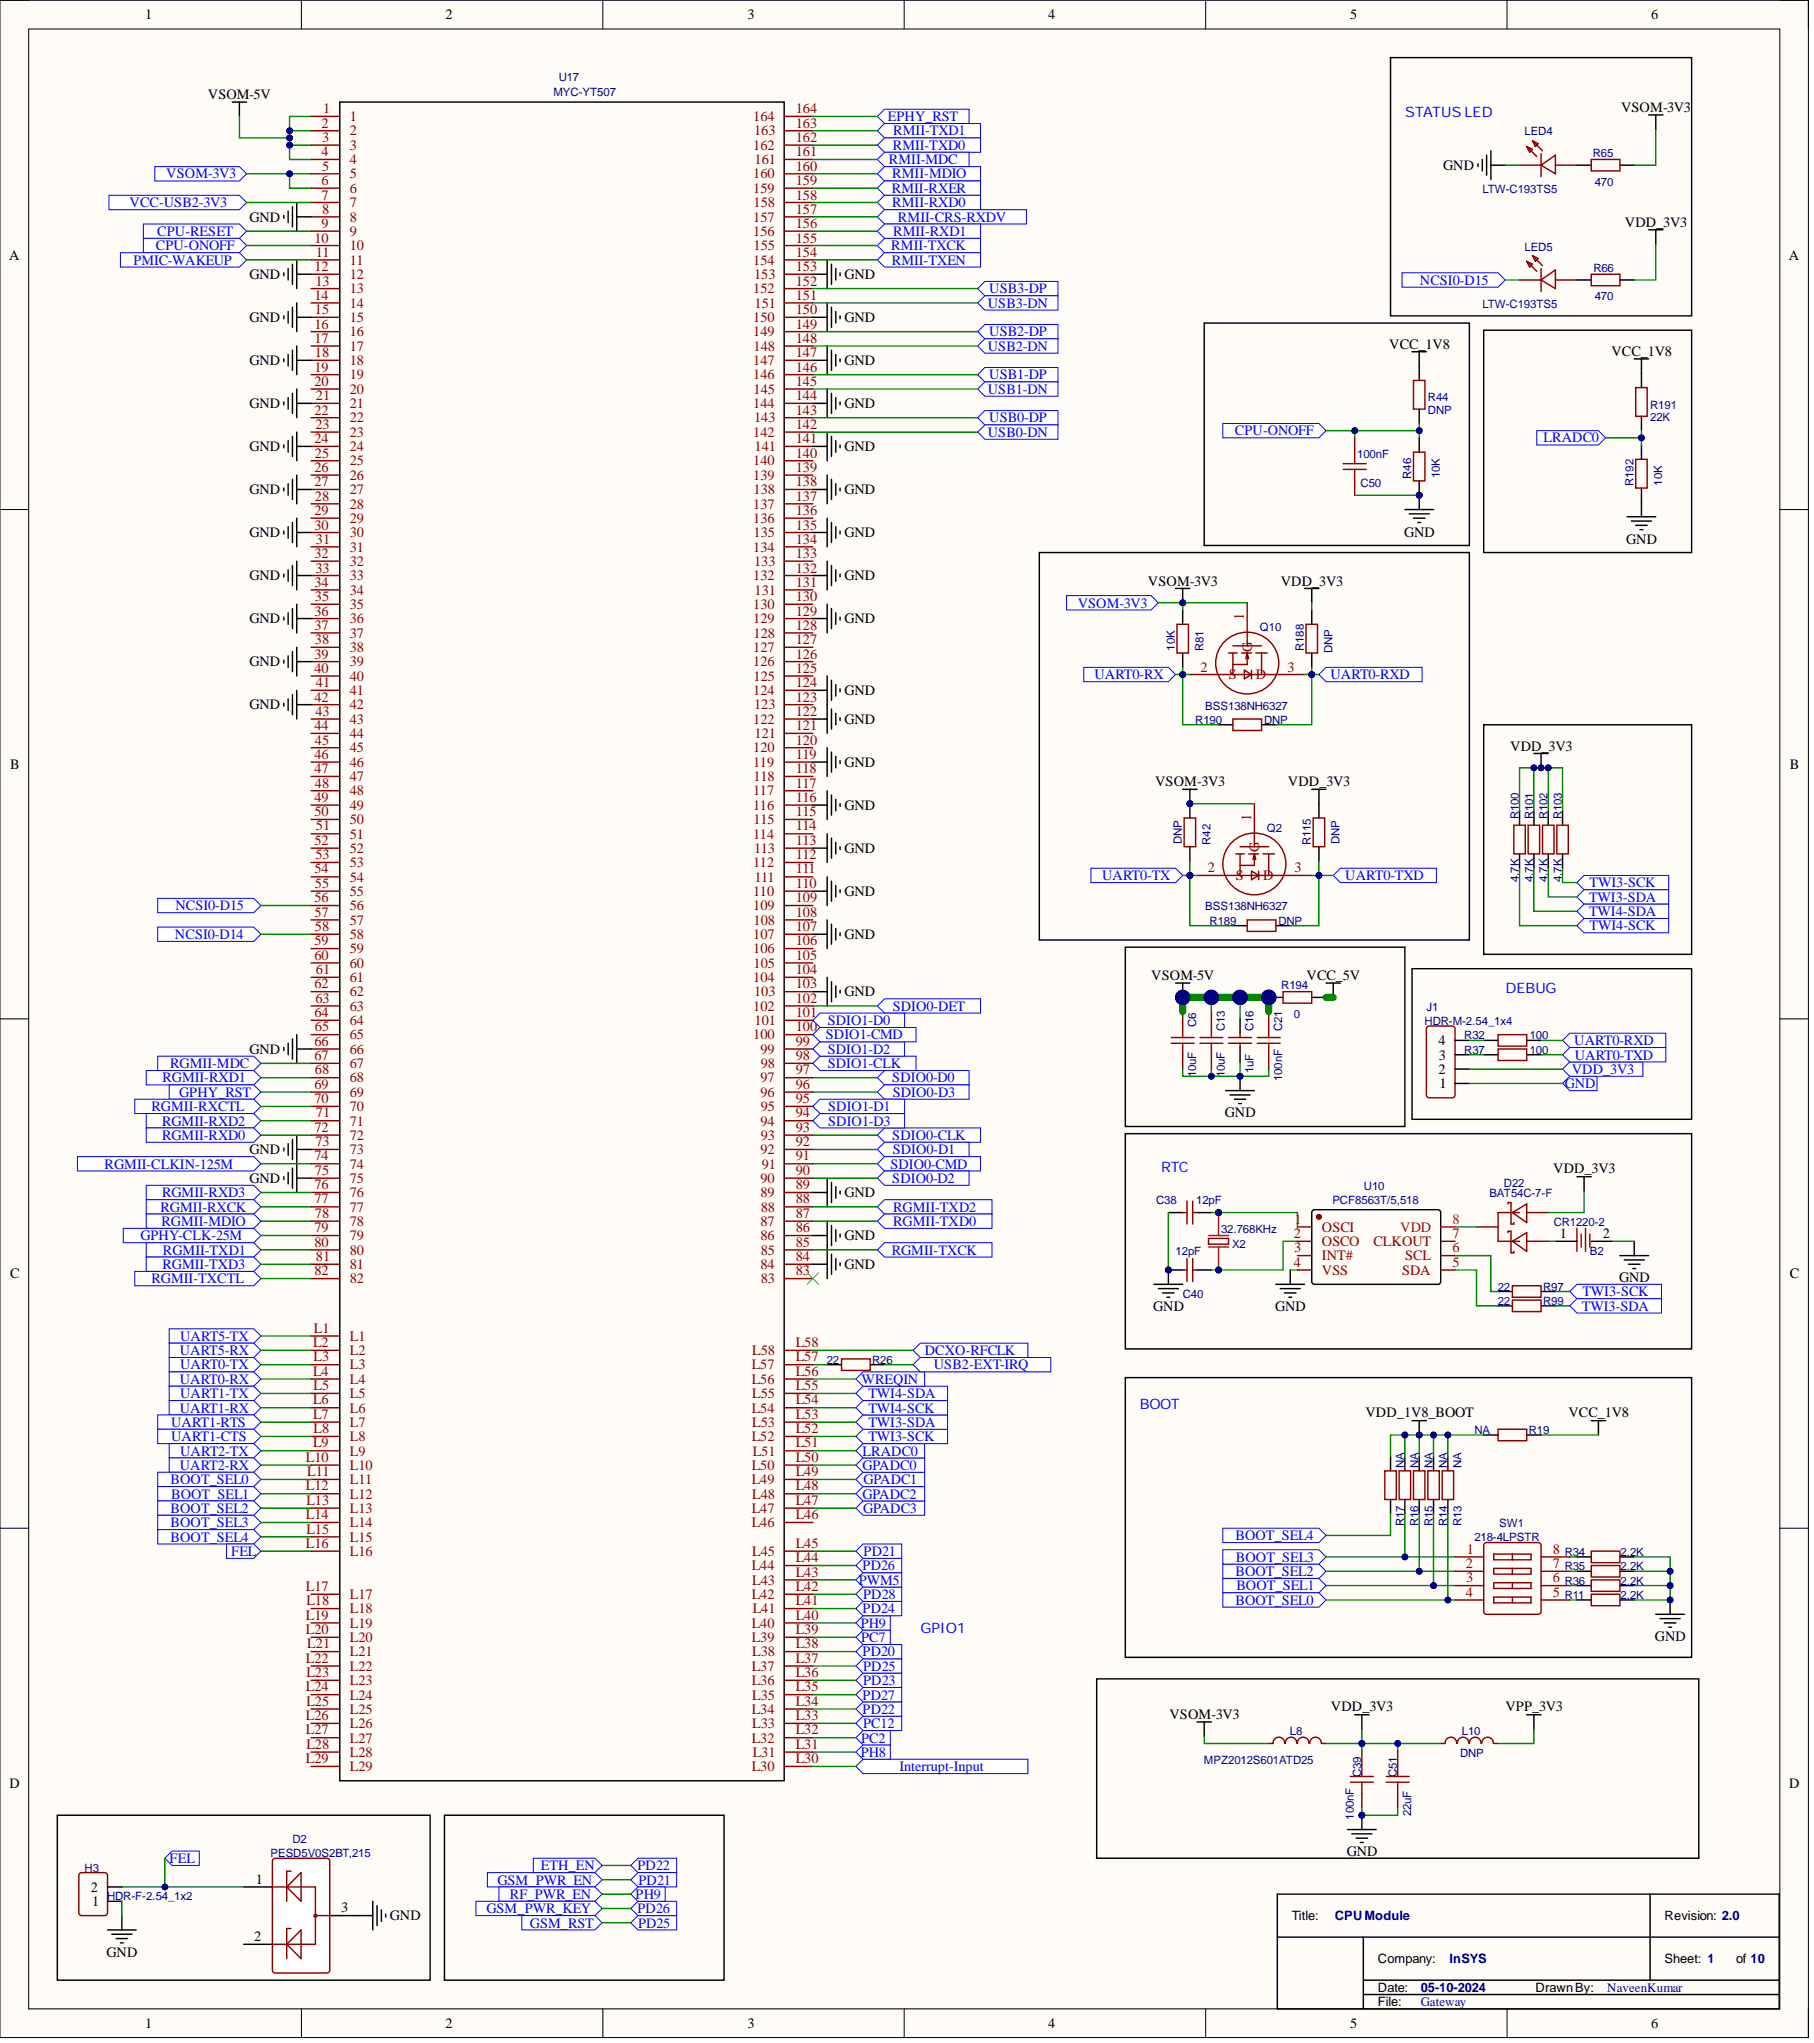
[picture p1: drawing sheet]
<svg xmlns="http://www.w3.org/2000/svg" width="320mm" height="361mm" viewBox="0 0 320 361" stroke-linecap="round" stroke-linejoin="round" font-family="sans-serif">
<defs><g id="words">
<g font-size="2.5">
<text x="25.7" y="3.4">1</text>
<text x="78.7" y="3.4">2</text>
<text x="132" y="3.4">3</text>
<text x="185.1" y="3.4">4</text>
<text x="238.4" y="3.4">5</text>
<text x="291.6" y="3.4">6</text>
<text x="36.7" y="17.5">VSOM-5V</text>
<text x="286.3" y="19.8">VSOM-3V3</text>
<text x="254.9" y="30">GND</text>
<text x="44.1" y="39.1">GND</text>
<text x="286.9" y="40.1">VDD_3V3</text>
<text x="1.6" y="45.9">A</text>
<text x="315.9" y="45.9">A</text>
<text x="44.1" y="49.3">GND</text>
<text x="149.1" y="49.3">GND</text>
<text x="44.1" y="56.9">GND</text>
<text x="149.1" y="56.9">GND</text>
<text x="44.1" y="64.5">GND</text>
<text x="149.1" y="64.5">GND</text>
<text x="245.3" y="61.6">VCC_1V8</text>
<text x="284.6" y="62.9">VCC_1V8</text>
<text x="44.1" y="72.1">GND</text>
<text x="149.1" y="72.1">GND</text>
<text x="44.1" y="79.7">GND</text>
<text x="149.1" y="79.7">GND</text>
<text x="44.1" y="87.3">GND</text>
<text x="149.1" y="87.3">GND</text>
<text x="44.1" y="94.9">GND</text>
<text x="149.1" y="94.9">GND</text>
<text x="247.9" y="94.8">GND</text>
<text x="287.2" y="96.1">GND</text>
<text x="44.1" y="102.5">GND</text>
<text x="149.1" y="102.5">GND</text>
<text x="202.7" y="103.4">VSOM-3V3</text>
<text x="226.2" y="103.4">VDD_3V3</text>
<text x="44.1" y="110.1">GND</text>
<text x="149.1" y="110.1">GND</text>
<text x="44.1" y="117.7">GND</text>
<text x="44.1" y="125.3">GND</text>
<text x="149.1" y="122.8">GND</text>
<text x="149.1" y="127.8">GND</text>
<text x="1.8" y="135.9">B</text>
<text x="149.1" y="135.5">GND</text>
<text x="266.7" y="132.6">VDD_3V3</text>
<text x="316" y="135.9">B</text>
<text x="149.1" y="143.1">GND</text>
<text x="204" y="138.9">VSOM-3V3</text>
<text x="227.4" y="138.9">VDD_3V3</text>
<text x="149.1" y="150.7">GND</text>
<text x="149.1" y="158.3">GND</text>
<text x="149.1" y="165.9">GND</text>
<text x="203.3" y="173.1">VSOM-5V</text>
<text x="230.7" y="173.1">VCC_5V</text>
<text x="149.1" y="176">GND</text>
<text x="254" y="184.6">4</text>
<text x="44.1" y="186.1">GND</text>
<text x="254" y="189.7">2</text>
<text x="254.1" y="187.2">3</text>
<text x="216.3" y="197.4">GND</text>
<text x="254.2" y="192.2">1</text>
<text x="44.1" y="203.9">GND</text>
<text x="44.1" y="209">GND</text>
<text x="274.3" y="207.3">VDD_3V3</text>
<text x="149.1" y="211.5">GND</text>
<text x="149.1" y="219.1">GND</text>
<text x="275.5" y="218.7">1</text>
<text x="283" y="218.7">2</text>
<text x="1.8" y="225.8">C</text>
<text x="149.1" y="224.2">GND</text>
<text x="285.9" y="226.5">GND</text>
<text x="316" y="225.8">C</text>
<text x="203.6" y="231.6">GND</text>
<text x="225.2" y="231.6">GND</text>
<text x="241.1" y="250.4">VDD_1V8_BOOT</text>
<text x="277" y="250.4">VCC_1V8</text>
<text x="292.2" y="289.9">GND</text>
<text x="206.5" y="303.6">VSOM-3V3</text>
<text x="235" y="302.3">VDD_3V3</text>
<text x="265.8" y="302.3">VPP_3V3</text>
<text x="1.7" y="315.8">D</text>
<text x="316" y="315.8">D</text>
<text x="237.8" y="327.9">GND</text>
<text x="16" y="334.2">2</text>
<text x="45.1" y="332.7">1</text>
<text x="16.3" y="336.7">1</text>
<text x="60.3" y="337.8">3</text>
<text x="68.9" y="339.3">GND</text>
<text x="18.8" y="345.7">GND</text>
<text x="44.9" y="342.9">2</text>
<text x="25.7" y="358.3">1</text>
<text x="78.7" y="358.3">2</text>
<text x="132" y="358.3">3</text>
<text x="185.1" y="358.3">4</text>
<text x="238.4" y="358.3">5</text>
<text x="291.6" y="358.3">6</text>
</g>
<g font-size="2.5" fill="#800">
<text x="56.8" y="22.6">2</text>
<text x="57" y="20">1</text>
<text x="61.8" y="21.4">1</text>
<text x="61.8" y="23.9">2</text>
<text x="133" y="21.4">164</text>
<text x="133.2" y="23.9">163</text>
<text x="140.5" y="22.6">163</text>
<text x="140.5" y="20">164</text>
<text x="56.8" y="27.6">4</text>
<text x="56.9" y="25.1">3</text>
<text x="61.8" y="26.5">3</text>
<text x="61.8" y="29">4</text>
<text x="133" y="26.5">162</text>
<text x="133.3" y="29">161</text>
<text x="140.5" y="27.6">161</text>
<text x="140.5" y="25.1">162</text>
<text x="56.8" y="32.7">6</text>
<text x="56.8" y="35.2">7</text>
<text x="56.9" y="30.2">5</text>
<text x="61.8" y="31.5">5</text>
<text x="61.8" y="34.1">6</text>
<text x="133" y="34.1">159</text>
<text x="133" y="31.5">160</text>
<text x="140.5" y="35.2">158</text>
<text x="140.5" y="32.7">159</text>
<text x="140.5" y="30.2">160</text>
<text x="56.8" y="40.3">9</text>
<text x="56.9" y="37.8">8</text>
<text x="61.8" y="36.6">7</text>
<text x="61.8" y="39.1">8</text>
<text x="61.8" y="41.7">9</text>
<text x="133" y="41.7">156</text>
<text x="133" y="39.1">157</text>
<text x="133.1" y="36.6">158</text>
<text x="140.5" y="40.3">156</text>
<text x="140.5" y="37.8">157</text>
<text x="55.5" y="42.8">10</text>
<text x="55.5" y="47.9">12</text>
<text x="55.8" y="45.4">11</text>
<text x="61.8" y="44.2">10</text>
<text x="61.8" y="46.7">11</text>
<text x="133" y="46.7">154</text>
<text x="133.1" y="44.2">155</text>
<text x="140.5" y="47.9">153</text>
<text x="140.5" y="45.4">154</text>
<text x="140.5" y="42.8">155</text>
<text x="55.5" y="53">14</text>
<text x="55.7" y="50.5">13</text>
<text x="61.8" y="49.3">12</text>
<text x="61.8" y="51.8">13</text>
<text x="133" y="51.8">152</text>
<text x="133.2" y="49.3">153</text>
<text x="140.5" y="53">151</text>
<text x="140.5" y="50.5">152</text>
<text x="55.5" y="58.1">16</text>
<text x="55.6" y="55.5">15</text>
<text x="61.8" y="54.3">14</text>
<text x="61.8" y="56.9">15</text>
<text x="61.8" y="59.4">16</text>
<text x="133" y="59.4">149</text>
<text x="133" y="56.9">150</text>
<text x="133.3" y="54.3">151</text>
<text x="140.5" y="58.1">149</text>
<text x="140.5" y="55.5">150</text>
<text x="55.5" y="60.6">17</text>
<text x="55.5" y="65.7">19</text>
<text x="55.6" y="63.1">18</text>
<text x="61.8" y="61.9">17</text>
<text x="61.8" y="64.5">18</text>
<text x="133" y="64.5">147</text>
<text x="133.1" y="61.9">148</text>
<text x="140.5" y="65.7">146</text>
<text x="140.5" y="63.1">147</text>
<text x="140.5" y="60.6">148</text>
<text x="55.5" y="68.2">20</text>
<text x="55.8" y="70.7">21</text>
<text x="61.8" y="67">19</text>
<text x="61.8" y="69.5">20</text>
<text x="133" y="67">146</text>
<text x="133.1" y="69.5">145</text>
<text x="140.5" y="70.7">144</text>
<text x="140.5" y="68.2">145</text>
<text x="55.5" y="73.3">22</text>
<text x="55.7" y="75.8">23</text>
<text x="61.8" y="72.1">21</text>
<text x="61.8" y="74.6">22</text>
<text x="61.8" y="77.2">23</text>
<text x="133" y="77.2">142</text>
<text x="133" y="72.1">144</text>
<text x="133.2" y="74.6">143</text>
<text x="140.5" y="75.8">142</text>
<text x="140.5" y="73.3">143</text>
<text x="55.5" y="78.3">24</text>
<text x="55.5" y="83.4">26</text>
<text x="55.6" y="80.9">25</text>
<text x="61.8" y="79.7">24</text>
<text x="61.8" y="82.2">25</text>
<text x="133" y="82.2">140</text>
<text x="133.3" y="79.7">141</text>
<text x="140.5" y="83.4">139</text>
<text x="140.5" y="80.9">140</text>
<text x="140.5" y="78.3">141</text>
<text x="55.5" y="85.9">27</text>
<text x="55.6" y="88.5">28</text>
<text x="61.8" y="84.8">26</text>
<text x="61.8" y="87.3">27</text>
<text x="61.8" y="89.8">28</text>
<text x="133" y="89.8">137</text>
<text x="133" y="84.8">139</text>
<text x="133.1" y="87.3">138</text>
<text x="140.5" y="88.5">137</text>
<text x="140.5" y="85.9">138</text>
<text x="55.5" y="91">29</text>
<text x="55.5" y="93.5">30</text>
<text x="61.8" y="92.4">29</text>
<text x="61.8" y="94.9">30</text>
<text x="133" y="92.4">136</text>
<text x="133.1" y="94.9">135</text>
<text x="140.5" y="93.5">135</text>
<text x="140.5" y="91">136</text>
<text x="55.5" y="98.6">32</text>
<text x="55.7" y="101.1">33</text>
<text x="55.8" y="96.1">31</text>
<text x="61.8" y="97.4">31</text>
<text x="61.8" y="100">32</text>
<text x="133" y="97.4">134</text>
<text x="133.2" y="100">133</text>
<text x="140.5" y="101.1">132</text>
<text x="140.5" y="98.6">133</text>
<text x="140.5" y="96.1">134</text>
<text x="55.5" y="103.7">34</text>
<text x="55.6" y="106.2">35</text>
<text x="61.8" y="102.5">33</text>
<text x="61.8" y="105">34</text>
<text x="61.8" y="107.6">35</text>
<text x="133" y="107.6">130</text>
<text x="133" y="102.5">132</text>
<text x="133.3" y="105">131</text>
<text x="140.5" y="106.2">130</text>
<text x="140.5" y="103.7">131</text>
<text x="55.5" y="108.8">36</text>
<text x="55.5" y="111.3">37</text>
<text x="55.6" y="113.8">38</text>
<text x="61.8" y="110.1">36</text>
<text x="61.8" y="112.6">37</text>
<text x="133" y="110.1">129</text>
<text x="133.1" y="112.6">128</text>
<text x="140.5" y="113.8">127</text>
<text x="140.5" y="111.3">128</text>
<text x="140.5" y="108.8">129</text>
<text x="219.7" y="109.5" transform="rotate(-90 219.7 109.5)">1</text>
<text x="55.5" y="116.4">39</text>
<text x="55.5" y="118.9">40</text>
<text x="61.8" y="115.2">38</text>
<text x="61.8" y="117.7">39</text>
<text x="133" y="117.7">126</text>
<text x="133" y="115.2">127</text>
<text x="140.5" y="118.9">125</text>
<text x="140.5" y="116.4">126</text>
<text x="212" y="118.6">2</text>
<text x="217" y="120">S</text>
<text x="221.1" y="115.1" transform="rotate(-90 221.1 115.1)">G</text>
<text x="221.8" y="120">D</text>
<text x="227.3" y="118.6">3</text>
<text x="55.5" y="124">42</text>
<text x="55.8" y="121.4">41</text>
<text x="61.8" y="120.2">40</text>
<text x="61.8" y="122.8">41</text>
<text x="61.8" y="125.3">42</text>
<text x="133" y="122.8">124</text>
<text x="133.1" y="120.2">125</text>
<text x="133.2" y="125.3">123</text>
<text x="140.5" y="124">123</text>
<text x="140.5" y="121.4">124</text>
<text x="55.5" y="129">44</text>
<text x="55.6" y="131.6">45</text>
<text x="55.7" y="126.5">43</text>
<text x="61.8" y="127.8">43</text>
<text x="61.8" y="130.4">44</text>
<text x="133" y="127.8">122</text>
<text x="133.3" y="130.4">121</text>
<text x="140.5" y="131.6">120</text>
<text x="140.5" y="129">121</text>
<text x="140.5" y="126.5">122</text>
<text x="55.5" y="134.1">46</text>
<text x="55.5" y="136.6">47</text>
<text x="61.8" y="132.9">45</text>
<text x="61.8" y="135.5">46</text>
<text x="61.8" y="138">47</text>
<text x="133" y="135.5">119</text>
<text x="133" y="132.9">120</text>
<text x="133.1" y="138">118</text>
<text x="140.5" y="136.6">118</text>
<text x="140.5" y="134.1">119</text>
<text x="55.5" y="141.6">49</text>
<text x="55.6" y="139.2">48</text>
<text x="61.8" y="140.5">48</text>
<text x="61.8" y="143.1">49</text>
<text x="133" y="143.1">116</text>
<text x="133" y="140.5">117</text>
<text x="140.5" y="141.6">116</text>
<text x="140.5" y="139.2">117</text>
<text x="55.5" y="144.2">50</text>
<text x="55.5" y="149.2">52</text>
<text x="55.8" y="146.7">51</text>
<text x="61.8" y="145.6">50</text>
<text x="61.8" y="148.1">51</text>
<text x="133" y="148.1">114</text>
<text x="133.1" y="145.6">115</text>
<text x="140.5" y="149.2">113</text>
<text x="140.5" y="146.7">114</text>
<text x="140.5" y="144.2">115</text>
<text x="220.9" y="145" transform="rotate(-90 220.9 145)">1</text>
<text x="55.5" y="154.3">54</text>
<text x="55.7" y="151.8">53</text>
<text x="61.8" y="150.7">52</text>
<text x="61.8" y="153.2">53</text>
<text x="61.8" y="155.7">54</text>
<text x="133" y="153.2">112</text>
<text x="133.2" y="150.7">113</text>
<text x="133.3" y="155.7">111</text>
<text x="140.5" y="154.3">111</text>
<text x="140.5" y="151.8">112</text>
<text x="213.3" y="154">2</text>
<text x="218.2" y="155.5">S</text>
<text x="222.4" y="150.6" transform="rotate(-90 222.4 150.6)">G</text>
<text x="223" y="155.5">D</text>
<text x="228.6" y="154">3</text>
<text x="55.5" y="159.4">56</text>
<text x="55.5" y="161.9">57</text>
<text x="55.6" y="156.8">55</text>
<text x="61.8" y="158.3">55</text>
<text x="61.8" y="160.8">56</text>
<text x="133" y="160.8">109</text>
<text x="133" y="158.3">110</text>
<text x="140.5" y="161.9">108</text>
<text x="140.5" y="159.4">109</text>
<text x="140.5" y="156.8">110</text>
<text x="55.5" y="167">59</text>
<text x="55.6" y="164.4">58</text>
<text x="61.8" y="163.3">57</text>
<text x="61.8" y="165.9">58</text>
<text x="133" y="165.9">107</text>
<text x="133.1" y="163.3">108</text>
<text x="140.5" y="167">106</text>
<text x="140.5" y="164.4">107</text>
<text x="55.5" y="169.5">60</text>
<text x="55.8" y="172">61</text>
<text x="61.8" y="168.4">59</text>
<text x="61.8" y="170.9">60</text>
<text x="61.8" y="173.5">61</text>
<text x="133" y="173.5">104</text>
<text x="133" y="168.4">106</text>
<text x="133.1" y="170.9">105</text>
<text x="140.5" y="172">104</text>
<text x="140.5" y="169.5">105</text>
<text x="55.5" y="174.6">62</text>
<text x="55.5" y="179.6">64</text>
<text x="55.7" y="177.1">63</text>
<text x="61.8" y="176">62</text>
<text x="61.8" y="178.5">63</text>
<text x="133" y="178.5">102</text>
<text x="133.2" y="176">103</text>
<text x="140.5" y="179.6">101</text>
<text x="140.5" y="177.1">102</text>
<text x="140.5" y="174.6">103</text>
<text x="55.5" y="184.7">66</text>
<text x="55.6" y="182.2">65</text>
<text x="61.8" y="181.1">64</text>
<text x="61.8" y="183.6">65</text>
<text x="133" y="183.6">100</text>
<text x="133.3" y="181.1">101</text>
<text x="140.5" y="184.7">99</text>
<text x="140.5" y="182.2">100</text>
<text x="55.5" y="187.2">67</text>
<text x="55.6" y="189.8">68</text>
<text x="61.8" y="186.1">66</text>
<text x="61.8" y="188.7">67</text>
<text x="61.8" y="191.2">68</text>
<text x="134.3" y="191.2">97</text>
<text x="134.3" y="186.1">99</text>
<text x="134.3" y="188.7">98</text>
<text x="140.5" y="189.8">97</text>
<text x="140.5" y="187.2">98</text>
<text x="55.5" y="192.3">69</text>
<text x="55.5" y="194.9">70</text>
<text x="55.8" y="197.4">71</text>
<text x="61.8" y="193.8">69</text>
<text x="61.8" y="196.3">70</text>
<text x="134.3" y="193.8">96</text>
<text x="134.3" y="196.3">95</text>
<text x="140.5" y="197.4">94</text>
<text x="140.5" y="194.9">95</text>
<text x="140.5" y="192.3">96</text>
<text x="55.5" y="199.9">72</text>
<text x="55.7" y="202.5">73</text>
<text x="61.8" y="198.8">71</text>
<text x="61.8" y="201.4">72</text>
<text x="61.8" y="203.9">73</text>
<text x="134.3" y="203.9">92</text>
<text x="134.3" y="198.8">94</text>
<text x="134.3" y="201.4">93</text>
<text x="140.5" y="202.5">92</text>
<text x="140.5" y="199.9">93</text>
<text x="55.5" y="205">74</text>
<text x="55.6" y="207.5">75</text>
<text x="61.8" y="206.4">74</text>
<text x="61.8" y="209">75</text>
<text x="134.3" y="209">90</text>
<text x="134.5" y="206.4">91</text>
<text x="140.5" y="207.5">90</text>
<text x="140.5" y="205">91</text>
<text x="55.5" y="210.1">76</text>
<text x="55.5" y="212.6">77</text>
<text x="55.6" y="215.1">78</text>
<text x="61.8" y="211.5">76</text>
<text x="61.8" y="214">77</text>
<text x="134.3" y="211.5">89</text>
<text x="134.3" y="214">88</text>
<text x="140.5" y="215.1">87</text>
<text x="140.5" y="212.6">88</text>
<text x="140.5" y="210.1">89</text>
<text x="55.5" y="217.7">79</text>
<text x="55.5" y="220.2">80</text>
<text x="61.8" y="216.6">78</text>
<text x="61.8" y="219.1">79</text>
<text x="61.8" y="221.6">80</text>
<text x="134.3" y="219.1">86</text>
<text x="134.3" y="216.6">87</text>
<text x="134.3" y="221.6">85</text>
<text x="140.5" y="220.2">85</text>
<text x="140.5" y="217.7">86</text>
<text x="228.4" y="218.7">2</text>
<text x="228.5" y="221.2">3</text>
<text x="228.6" y="216.1">1</text>
<text x="233.4" y="220.1">OSCO</text>
<text x="233.4" y="217.6">OSCI</text>
<text x="242.5" y="220.1">CLKOUT</text>
<text x="256.5" y="221.2">6</text>
<text x="256.5" y="218.7">7</text>
<text x="55.5" y="225.3">82</text>
<text x="55.8" y="222.7">81</text>
<text x="61.8" y="224.2">81</text>
<text x="61.8" y="226.7">82</text>
<text x="134.3" y="224.2">84</text>
<text x="134.3" y="226.7">83</text>
<text x="140.5" y="225.3">83</text>
<text x="140.5" y="222.7">84</text>
<text x="228.4" y="223.7">4</text>
<text x="233.4" y="222.7">INT#</text>
<text x="233.4" y="225.2">VSS</text>
<text x="247.6" y="225.2">SDA</text>
<text x="248.1" y="222.7">SCL</text>
<text x="256.5" y="223.7">5</text>
<text x="55.3" y="237.9">L2</text>
<text x="55.4" y="235.4">L1</text>
<text x="61.8" y="236.8">L1</text>
<text x="61.8" y="239.4">L2</text>
<text x="132.8" y="239.4">L58</text>
<text x="140.5" y="237.9">L58</text>
<text x="55.3" y="243">L4</text>
<text x="55.4" y="240.5">L3</text>
<text x="55.4" y="245.5">L5</text>
<text x="61.8" y="241.9">L3</text>
<text x="61.8" y="244.4">L4</text>
<text x="132.7" y="244.4">L56</text>
<text x="132.7" y="241.9">L57</text>
<text x="140.5" y="245.5">L55</text>
<text x="140.5" y="243">L56</text>
<text x="140.5" y="240.5">L57</text>
<text x="55.3" y="248.1">L6</text>
<text x="55.3" y="250.6">L7</text>
<text x="61.8" y="247">L5</text>
<text x="61.8" y="249.5">L6</text>
<text x="132.7" y="249.5">L54</text>
<text x="132.8" y="247">L55</text>
<text x="140.5" y="250.6">L53</text>
<text x="140.5" y="248.1">L54</text>
<text x="55.3" y="255.7">L9</text>
<text x="55.4" y="253.2">L8</text>
<text x="61.8" y="252.1">L7</text>
<text x="61.8" y="254.6">L8</text>
<text x="61.8" y="257.1">L9</text>
<text x="132.7" y="254.6">L52</text>
<text x="132.8" y="252.1">L53</text>
<text x="132.9" y="257.1">L51</text>
<text x="140.5" y="255.7">L51</text>
<text x="140.5" y="253.2">L52</text>
<text x="54" y="258.2">L10</text>
<text x="54" y="263.3">L12</text>
<text x="54.3" y="260.8">L11</text>
<text x="61.8" y="259.7">L10</text>
<text x="61.8" y="262.2">L11</text>
<text x="132.7" y="262.2">L49</text>
<text x="132.7" y="259.7">L50</text>
<text x="140.5" y="263.3">L48</text>
<text x="140.5" y="260.8">L49</text>
<text x="140.5" y="258.2">L50</text>
<text x="54" y="268.4">L14</text>
<text x="54.1" y="265.8">L13</text>
<text x="61.8" y="264.7">L12</text>
<text x="61.8" y="267.3">L13</text>
<text x="61.8" y="269.8">L14</text>
<text x="132.7" y="269.8">L46</text>
<text x="132.7" y="267.3">L47</text>
<text x="132.8" y="264.7">L48</text>
<text x="140.5" y="268.4">L46</text>
<text x="140.5" y="265.8">L47</text>
<text x="54" y="273.4">L16</text>
<text x="54.1" y="270.9">L15</text>
<text x="61.8" y="272.3">L15</text>
<text x="61.8" y="274.9">L16</text>
<text x="132.8" y="274.9">L45</text>
<text x="140.5" y="276">L44</text>
<text x="140.5" y="273.4">L45</text>
<text x="259" y="274.4">1</text>
<text x="274.2" y="274.4">8</text>
<text x="54" y="281">L17</text>
<text x="132.7" y="277.4">L44</text>
<text x="132.8" y="279.9">L43</text>
<text x="140.5" y="281">L42</text>
<text x="140.5" y="278.5">L43</text>
<text x="258.8" y="277">2</text>
<text x="258.9" y="279.5">3</text>
<text x="274.2" y="279.5">6</text>
<text x="274.2" y="277">7</text>
<text x="54" y="286.1">L19</text>
<text x="54.1" y="283.6">L18</text>
<text x="61.8" y="282.5">L17</text>
<text x="61.8" y="285">L18</text>
<text x="61.8" y="287.5">L19</text>
<text x="132.7" y="287.5">L40</text>
<text x="132.7" y="282.5">L42</text>
<text x="132.9" y="285">L41</text>
<text x="140.5" y="286.1">L40</text>
<text x="140.5" y="283.6">L41</text>
<text x="258.8" y="282">4</text>
<text x="274.2" y="282">5</text>
<text x="54" y="288.6">L20</text>
<text x="54" y="293.7">L22</text>
<text x="54.3" y="291.2">L21</text>
<text x="61.8" y="290.1">L20</text>
<text x="61.8" y="292.6">L21</text>
<text x="132.7" y="290.1">L39</text>
<text x="132.8" y="292.6">L38</text>
<text x="140.5" y="293.7">L37</text>
<text x="140.5" y="291.2">L38</text>
<text x="140.5" y="288.6">L39</text>
<text x="54" y="298.8">L24</text>
<text x="54.1" y="296.2">L23</text>
<text x="61.8" y="295.1">L22</text>
<text x="61.8" y="297.7">L23</text>
<text x="132.7" y="297.7">L36</text>
<text x="132.7" y="295.1">L37</text>
<text x="140.5" y="298.8">L35</text>
<text x="140.5" y="296.2">L36</text>
<text x="54" y="303.8">L26</text>
<text x="54.1" y="301.3">L25</text>
<text x="61.8" y="300.2">L24</text>
<text x="61.8" y="302.8">L25</text>
<text x="61.8" y="305.3">L26</text>
<text x="132.7" y="302.8">L34</text>
<text x="132.8" y="305.3">L33</text>
<text x="132.8" y="300.2">L35</text>
<text x="140.5" y="303.8">L33</text>
<text x="140.5" y="301.3">L34</text>
<text x="54" y="306.4">L27</text>
<text x="54" y="311.5">L29</text>
<text x="54.1" y="308.9">L28</text>
<text x="61.8" y="307.8">L27</text>
<text x="61.8" y="310.4">L28</text>
<text x="132.7" y="307.8">L32</text>
<text x="132.9" y="310.4">L31</text>
<text x="140.5" y="311.5">L30</text>
<text x="140.5" y="308.9">L31</text>
<text x="140.5" y="306.4">L32</text>
<text x="61.8" y="312.9">L29</text>
<text x="132.7" y="312.9">L30</text>
</g>
<g font-size="2.5" fill="#00f">
<text x="156.8" y="21.4">EPHY_RST</text>
<text x="157.7" y="23.9">RMII-TXD1</text>
<text x="248.1" y="20.7">STATUS LED</text>
<text x="157" y="29">RMII-MDC</text>
<text x="157.6" y="26.5">RMII-TXD0</text>
<text x="29.4" y="31.5">VSOM-3V3</text>
<text x="157.5" y="34.1">RMII-RXER</text>
<text x="157.6" y="31.5">RMII-MDIO</text>
<text x="22.9" y="36.6">VCC-USB2-3V3</text>
<text x="27.8" y="41.7">CPU-RESET</text>
<text x="157.6" y="36.6">RMII-RXD0</text>
<text x="157.7" y="41.7">RMII-RXD1</text>
<text x="158.6" y="39.1">RMII-CRS-RXDV</text>
<text x="23.5" y="46.7">PMIC-WAKEUP</text>
<text x="27.5" y="44.2">CPU-ONOFF</text>
<text x="157.4" y="44.2">RMII-TXCK</text>
<text x="157.5" y="46.7">RMII-TXEN</text>
<text x="174.7" y="51.8">USB3-DP</text>
<text x="250.7" y="50.3">NCSI0-D15</text>
<text x="174.4" y="54.3">USB3-DN</text>
<text x="174.7" y="59.4">USB2-DP</text>
<text x="174.4" y="61.9">USB2-DN</text>
<text x="174.4" y="69.5">USB1-DN</text>
<text x="174.7" y="67">USB1-DP</text>
<text x="174.4" y="77.2">USB0-DN</text>
<text x="174.7" y="74.6">USB0-DP</text>
<text x="218.1" y="76.9">CPU-ONOFF</text>
<text x="272.6" y="78.2">LRADC0</text>
<text x="190.3" y="107.3">VSOM-3V3</text>
<text x="193.3" y="120">UART0-RX</text>
<text x="234.9" y="120">UART0-RXD</text>
<text x="194.6" y="155.5">UART0-TX</text>
<text x="237.6" y="155.5">UART0-TXD</text>
<text x="31" y="160.8">NCSI0-D15</text>
<text x="280.6" y="159.3">TWI3-SDA</text>
<text x="280.6" y="161.8">TWI4-SDA</text>
<text x="280.7" y="156.7">TWI3-SCK</text>
<text x="30.9" y="165.9">NCSI0-D14</text>
<text x="280.7" y="164.3">TWI4-SCK</text>
<text x="157.6" y="178.5">SDIO0-DET</text>
<text x="265.8" y="175.3">DEBUG</text>
<text x="145.8" y="183.6">SDIO1-CMD</text>
<text x="146.2" y="181.1">SDIO1-D0</text>
<text x="278" y="184.6">UART0-RXD</text>
<text x="28.7" y="191.2">RGMII-RXD1</text>
<text x="30" y="188.7">RGMII-MDC</text>
<text x="146.2" y="188.7">SDIO1-CLK</text>
<text x="146.2" y="186.1">SDIO1-D2</text>
<text x="157.6" y="191.2">SDIO0-D0</text>
<text x="277.6" y="189.7">VDD_3V3</text>
<text x="278.1" y="187.2">UART0-TXD</text>
<text x="26.8" y="196.3">RGMII-RXCTL</text>
<text x="31.6" y="193.8">GPHY_RST</text>
<text x="146.2" y="196.3">SDIO1-D1</text>
<text x="157.6" y="193.8">SDIO0-D3</text>
<text x="276.3" y="192.2">GND</text>
<text x="28.6" y="198.8">RGMII-RXD2</text>
<text x="28.6" y="201.4">RGMII-RXD0</text>
<text x="146.2" y="198.8">SDIO1-D3</text>
<text x="157.6" y="201.4">SDIO0-CLK</text>
<text x="157.6" y="203.9">SDIO0-D1</text>
<text x="18.5" y="206.4">RGMII-CLKIN-125M</text>
<text x="157.2" y="206.4">SDIO0-CMD</text>
<text x="157.6" y="209">SDIO0-D2</text>
<text x="205.1" y="207">RTC</text>
<text x="28.4" y="214">RGMII-RXCK</text>
<text x="28.6" y="211.5">RGMII-RXD3</text>
<text x="157.7" y="214">RGMII-TXD2</text>
<text x="24.8" y="219.1">GPHY-CLK-25M</text>
<text x="28.5" y="216.6">RGMII-MDIO</text>
<text x="28.8" y="221.6">RGMII-TXD1</text>
<text x="157.5" y="221.6">RGMII-TXCK</text>
<text x="157.7" y="216.6">RGMII-TXD0</text>
<text x="26.8" y="226.7">RGMII-TXCTL</text>
<text x="28.7" y="224.2">RGMII-TXD3</text>
<text x="279.3" y="231.5">TWI3-SDA</text>
<text x="279.4" y="229">TWI3-SCK</text>
<text x="31.7" y="239.4">UART5-RX</text>
<text x="31.8" y="236.8">UART5-TX</text>
<text x="163.3" y="239.4">DCXO-RFCLK</text>
<text x="31.7" y="244.4">UART0-RX</text>
<text x="31.8" y="241.9">UART0-TX</text>
<text x="152.2" y="244.4">WREQIN</text>
<text x="164.9" y="241.9">USB2-EXT-IRQ</text>
<text x="31.7" y="249.5">UART1-RX</text>
<text x="31.8" y="247">UART1-TX</text>
<text x="153.3" y="249.5">TWI4-SCK</text>
<text x="153.3" y="247">TWI4-SDA</text>
<text x="201.3" y="248.8">BOOT</text>
<text x="30.2" y="252.1">UART1-RTS</text>
<text x="30.2" y="254.6">UART1-CTS</text>
<text x="31.8" y="257.1">UART2-TX</text>
<text x="152.3" y="257.1">LRADC0</text>
<text x="153.3" y="254.6">TWI3-SCK</text>
<text x="153.3" y="252.1">TWI3-SDA</text>
<text x="30.1" y="262.2">BOOT_SEL0</text>
<text x="31.7" y="259.7">UART2-RX</text>
<text x="152.3" y="259.7">GPADC0</text>
<text x="152.5" y="262.2">GPADC1</text>
<text x="30.1" y="267.3">BOOT_SEL2</text>
<text x="30.1" y="269.8">BOOT_SEL3</text>
<text x="30.2" y="264.7">BOOT_SEL1</text>
<text x="152.3" y="264.7">GPADC2</text>
<text x="152.4" y="267.3">GPADC3</text>
<text x="30.1" y="272.3">BOOT_SEL4</text>
<text x="40.8" y="274.9">FEL</text>
<text x="152.5" y="274.9">PD21</text>
<text x="218.1" y="272.1">BOOT_SEL4</text>
<text x="218.2" y="275.9">BOOT_SEL3</text>
<text x="151.6" y="279.9">PWM5</text>
<text x="152.3" y="277.4">PD26</text>
<text x="218.1" y="278.4">BOOT_SEL2</text>
<text x="218.3" y="281">BOOT_SEL1</text>
<text x="152" y="287.5">PH9</text>
<text x="152.3" y="285">PD24</text>
<text x="152.4" y="282.5">PD28</text>
<text x="218.1" y="283.5">BOOT_SEL0</text>
<text x="152.1" y="290.1">PC7</text>
<text x="152.3" y="292.6">PD20</text>
<text x="162.5" y="288.4">GPIO1</text>
<text x="152.4" y="297.7">PD23</text>
<text x="152.4" y="295.1">PD25</text>
<text x="152.3" y="302.8">PD22</text>
<text x="152.3" y="300.2">PD27</text>
<text x="152.4" y="305.3">PC12</text>
<text x="152" y="310.4">PH8</text>
<text x="152.1" y="307.8">PC2</text>
<text x="158.8" y="312.9">Interrupt-Input</text>
<text x="30" y="329.1">FEL</text>
<text x="87.9" y="332.9">GSM_PWR_EN</text>
<text x="90" y="335.4">RF_PWR_EN</text>
<text x="95.5" y="330.4">ETH_EN</text>
<text x="112.2" y="335.4">PH9</text>
<text x="112.6" y="330.4">PD22</text>
<text x="112.7" y="332.9">PD21</text>
<text x="85.9" y="338">GSM_PWR_KEY</text>
<text x="93.6" y="340.5">GSM_RST</text>
<text x="112.6" y="338">PD26</text>
<text x="112.7" y="340.5">PD25</text>
</g>
<g font-size="2.5" fill="#f00">
<text x="247.3" y="217.6">VDD</text>
<text x="256.5" y="216.1">8</text>
</g>
<g font-size="2.3">
<text x="228.1" y="339.2">Title:</text>
<text x="293.9" y="339.2">Revision: 2.0</text>
<text x="243.3" y="346.8">Company:</text>
<text x="293.9" y="346.8">Sheet: 1</text>
<text x="306.6" y="346.8">of 10</text>
<text x="243.3" y="351.8">Date:</text>
<text x="271.1" y="351.8">DrawnBy:</text>
<text x="243.3" y="354.4">File:</text>
</g>
<g font-size="2.3" fill="#000080">
<text x="235.7" y="339.2">CPUModule</text>
<text x="256" y="346.8">InSYS</text>
<text x="250.9" y="351.8">05-10-2024</text>
<text x="283.8" y="351.8">NaveenKumar</text>
<text x="250.9" y="354.4">Gateway</text>
</g>
<g font-size="2" fill="#000080">
<text x="97.7" y="17">MYC-YT507</text>
<text x="98.7" y="14.3">U17</text>
<text x="269.2" y="23.9">LED4</text>
<text x="281.3" y="27.8">R65</text>
<text x="261.8" y="34.1">LTW-C193TS5</text>
<text x="281.6" y="32.8">470</text>
<text x="269.2" y="44.3">LED5</text>
<text x="281.4" y="48">R66</text>
<text x="281.6" y="53.1">470</text>
<text x="261.8" y="54.3">LTW-C193TS5</text>
<text x="252.2" y="70.9">R44</text>
<text x="252.2" y="73.1">DNP</text>
<text x="291.4" y="72.2">R191</text>
<text x="291.4" y="74.4">22K</text>
<text x="239.7" y="81">100nF</text>
<text x="240.3" y="86">C50</text>
<text x="249.2" y="84.6" transform="rotate(-90 249.2 84.6)">R46</text>
<text x="254.3" y="84.5" transform="rotate(-90 254.3 84.5)">10K</text>
<text x="288.4" y="85.9" transform="rotate(-90 288.4 85.9)">R192</text>
<text x="293.5" y="85.8" transform="rotate(-90 293.5 85.8)">10K</text>
<text x="222.5" y="111.5">Q10</text>
<text x="207.4" y="114.9" transform="rotate(-90 207.4 114.9)">10K</text>
<text x="212.5" y="115" transform="rotate(-90 212.5 115)">R81</text>
<text x="230.2" y="115" transform="rotate(-90 230.2 115)">R188</text>
<text x="235.3" y="115.3" transform="rotate(-90 235.3 115.3)">DNP</text>
<text x="212.8" y="125.4">BSS138NH6327</text>
<text x="211.1" y="127.8">R190</text>
<text x="223.2" y="127.8">DNP</text>
<text x="208.7" y="149.1" transform="rotate(-90 208.7 149.1)">DNP</text>
<text x="213.8" y="149.2" transform="rotate(-90 213.8 149.2)">R42</text>
<text x="223.7" y="146.9">Q2</text>
<text x="231.5" y="149.2" transform="rotate(-90 231.5 149.2)">R115</text>
<text x="236.5" y="149.1" transform="rotate(-90 236.5 149.1)">DNP</text>
<text x="268.2" y="144.7" transform="rotate(-90 268.2 144.7)">R100</text>
<text x="270.7" y="144.7" transform="rotate(-90 270.7 144.7)">R101</text>
<text x="273.3" y="144.7" transform="rotate(-90 273.3 144.7)">R102</text>
<text x="275.8" y="144.7" transform="rotate(-90 275.8 144.7)">R103</text>
<text x="268.2" y="155.8" transform="rotate(-90 268.2 155.8)">4.7K</text>
<text x="270.7" y="155.8" transform="rotate(-90 270.7 155.8)">4.7K</text>
<text x="273.3" y="155.8" transform="rotate(-90 273.3 155.8)">4.7K</text>
<text x="275.8" y="155.8" transform="rotate(-90 275.8 155.8)">4.7K</text>
<text x="212.8" y="160.8">BSS138NH6327</text>
<text x="213.6" y="163.3">R189</text>
<text x="225.7" y="163.3">DNP</text>
<text x="226.3" y="174.7">R194</text>
<text x="228.4" y="179.8">0</text>
<text x="251.9" y="178.6">J1</text>
<text x="211.2" y="181.5" transform="rotate(-90 211.2 181.5)">C6</text>
<text x="216.3" y="182.2" transform="rotate(-90 216.3 182.2)">C13</text>
<text x="221.4" y="182.2" transform="rotate(-90 221.4 182.2)">C16</text>
<text x="226.4" y="182.2" transform="rotate(-90 226.4 182.2)">C21</text>
<text x="251.6" y="181.1">HDR-M-2.54_1x4</text>
<text x="258.6" y="183.6">R32</text>
<text x="270.1" y="183.6">100</text>
<text x="211.2" y="190.3" transform="rotate(-90 211.2 190.3)">10uF</text>
<text x="216.3" y="190.3" transform="rotate(-90 216.3 190.3)">10uF</text>
<text x="221.4" y="189.6" transform="rotate(-90 221.4 189.6)">1uF</text>
<text x="226.4" y="191" transform="rotate(-90 226.4 191)">100nF</text>
<text x="258.6" y="186.1">R37</text>
<text x="270.1" y="186.1">100</text>
<text x="265.6" y="209.6">D22</text>
<text x="204.1" y="212.8">C38</text>
<text x="211.2" y="212.8">12pF</text>
<text x="235.3" y="212.8">PCF8563T/5,518</text>
<text x="240.9" y="210.2">U10</text>
<text x="263" y="211.5">BAT54C-7-F</text>
<text x="207.6" y="221.7">12pF</text>
<text x="215.6" y="217.8">32.768KHz</text>
<text x="217.6" y="220.4">X2</text>
<text x="274.4" y="216.6">CR1220-2</text>
<text x="280.8" y="221.6">B2</text>
<text x="264.5" y="228">22</text>
<text x="272.5" y="228">R97</text>
<text x="208.9" y="229.3">C40</text>
<text x="264.5" y="230.5">22</text>
<text x="272.5" y="230.5">R99</text>
<text x="146" y="240.9">22</text>
<text x="154" y="240.9">R26</text>
<text x="260.3" y="253.3">NA</text>
<text x="270" y="253.3">R19</text>
<text x="247.9" y="259.4" transform="rotate(-90 247.9 259.4)">NA</text>
<text x="250.5" y="259.4" transform="rotate(-90 250.5 259.4)">NA</text>
<text x="253" y="259.4" transform="rotate(-90 253 259.4)">NA</text>
<text x="255.5" y="259.4" transform="rotate(-90 255.5 259.4)">NA</text>
<text x="258.1" y="259.4" transform="rotate(-90 258.1 259.4)">NA</text>
<text x="247.9" y="269.6" transform="rotate(-90 247.9 269.6)">R17</text>
<text x="250.5" y="269.6" transform="rotate(-90 250.5 269.6)">R16</text>
<text x="253" y="269.6" transform="rotate(-90 253 269.6)">R15</text>
<text x="255.5" y="269.6" transform="rotate(-90 255.5 269.6)">R14</text>
<text x="258.1" y="269.6" transform="rotate(-90 258.1 269.6)">R13</text>
<text x="264.7" y="269.7">SW1</text>
<text x="260.3" y="272.2">218-4LPSTR</text>
<text x="276.3" y="274.9">R34</text>
<text x="286.2" y="274.9">2.2K</text>
<text x="276.3" y="277.4">R35</text>
<text x="276.3" y="279.9">R36</text>
<text x="286.2" y="277.4">2.2K</text>
<text x="286.2" y="279.9">2.2K</text>
<text x="276.3" y="282.5">R11</text>
<text x="286.2" y="282.5">2.2K</text>
<text x="212.6" y="311.6">MPZ2012S601ATD25</text>
<text x="227.8" y="306.6">L8</text>
<text x="257.8" y="310.4">DNP</text>
<text x="258.2" y="306.6">L10</text>
<text x="240.3" y="313.9" transform="rotate(-90 240.3 313.9)">C39</text>
<text x="246.7" y="313.9" transform="rotate(-90 246.7 313.9)">C51</text>
<text x="239.1" y="321.4" transform="rotate(-90 239.1 321.4)">100nF</text>
<text x="249.2" y="320.8" transform="rotate(-90 249.2 320.8)">22uF</text>
<text x="47.8" y="328.1">PESD5V0S2BT,215</text>
<text x="51.6" y="325.5">D2</text>
<text x="14.9" y="330.6">H3</text>
<text x="18.9" y="335.6">HDR-F-2.54_1x2</text>
</g>
</g></defs>
<path d="M0 .1h319.3v359.8h-319.3z" fill-rule="evenodd" fill="#fffcf8"/>
<path d="M0 .1h319.3v359.8h-319.3z" fill="none" stroke="#000" stroke-width=".18"/>
<path d="M5.1 5.1h309.2v349.8h-309.2z" fill-rule="evenodd" fill="#fffcf8"/>
<g fill="none" stroke="#000" stroke-width=".18">
<path d="M0 0h5.1M5.1 5.1h309.2v349.8h-309.2zM53.2 0v5.1M106.4 0v5.1M159.7 0v5.1M212.9 0v5.1M266.1 0v5.1M314.3 0h5v5.1M0 90h5.1M314.3 90h5M0 180h5.1M314.3 180h5"/>
<path d="M0 270h5.1M314.3 270h5M53.2 354.9v5M106.5 354.9v5M159.7 354.9v5M212.9 354.9v5M266.1 354.9v5M319.3 354.9v5"/>
</g>
<path d="M198.7 200.3h100v38h-100z" fill="none" stroke="#000" stroke-width=".25"/>
<path d="M215.9 276.3h17l1.3 1.3-1.3 1.2h-17z" fill-rule="evenodd" fill="#fff"/>
<path d="M215.9 276.3h17l1.3 1.3-1.3 1.2h-17z" fill="none" stroke="#00f" stroke-width=".18"/>
<path d="M215.9 278.8h17l1.3 1.3-1.3 1.3h-17z" fill-rule="evenodd" fill="#fff"/>
<path d="M215.9 278.8h17l1.3 1.3-1.3 1.3h-17z" fill="none" stroke="#00f" stroke-width=".18"/>
<path d="M215.9 273.8h17l1.3 1.2-1.3 1.3h-17z" fill-rule="evenodd" fill="#fff"/>
<path d="M215.9 273.8h17l1.3 1.2-1.3 1.3h-17z" fill="none" stroke="#00f" stroke-width=".18"/>
<g fill="none" stroke="#800" stroke-width=".25">
<path d="M256.9 275h5.1M256.9 277.6h5.1M262.3 272.6l9.3-.1 .5 .2v12l-.2 .4-9.4 .1-.4-.3-.1-11.9zM263.8 274.5h6.6v1h-6.6zM263.8 277.1h6.6v1h-6.6zM263.8 279.6h6.6v1h-6.6zM267.1 274.5v1M267.1 277.1v1M267.1 279.6v1M272.1 275h5.1M272.1 277.6h5.1M256.9 280.1h5.1"/>
<path d="M256.9 282.6h5.1M263.8 282.1h6.6v1h-6.6zM267.1 282.1v1M272.1 280.1h5.1M272.1 282.6h5.1M240.5 309.2v2.6M240.5 316.9v2.5"/>
</g>
<g fill="none" stroke="#000" stroke-width=".25">
<path d="M198.7 243.4h100v49.4h-100zM281 251h2.5M282.3 251v2.5M193.7 296.6h106.3v31.7h-106.3zM211.4 304.2h2.5M212.6 304.2v2.5M239.2 302.9h2.5M240.5 302.9v2.5M237.9 323.2h5.1M238.7 323.9h3.6M239.5 324.7h2M240.2 325.5h.5"/>
<path d="M240.5 320.7v2.5"/>
</g>
<path d="M238.5 313.8h4M238.5 314.8h4M240.5 311.8v2M240.5 314.8v2.1" fill="none" stroke="#a00000" stroke-width=".25"/>
<circle cx="240.5" cy="320.7" r=".51" fill="#000080"/>
<circle cx="240.5" cy="320.7" r=".51" fill="none" stroke="#000080" stroke-width=".18"/>
<path d="M244.8 314.8h4M244.8 313.8h4M246.8 311.8v2M246.8 314.8v2.1" fill="none" stroke="#a00000" stroke-width=".25"/>
<path d="M281 274h5.1v2h-5.1zM281 276.5h5.1v2.1h-5.1zM281 279.1h5.1v2h-5.1zM246.8 309.2v2.6M246.8 316.9v2.5" fill="none" stroke="#800" stroke-width=".25"/>
<path d="M278.5 275h2.5M278.5 277.6h2.5M286.1 275h2.5M286.1 277.6h2.5M278.5 280.1h2.5M286.1 280.1h2.5" fill="none" stroke="#000" stroke-width=".25"/>
<path d="M277.2 190.1h4.8v2.6h-4.8l-1.3-1.3z" fill-rule="evenodd" fill="#fff"/>
<path d="M277.2 190.1h4.8v2.6h-4.8l-1.3-1.3z" fill="none" stroke="#00f" stroke-width=".18"/>
<path d="M278.5 29.2h2.5M286.1 29.2h2.5M291.1 20.3h2.5M292.4 20.3v2.5M278.5 49.5h2.5M286.1 49.5h2.5M291.1 40.6h2.5M292.4 40.6v2.5M249.3 171.1h49.4v26.6h-49.4z" fill="none" stroke="#000" stroke-width=".25"/>
<g fill="none" stroke="#800" stroke-width=".25">
<path d="M268.3 29.2h3.8M269.6 25.9l1 .5-.5 .5zM269.6 25.9l1.8 1.8M270.6 24.9l1 .5-.5 .5zM270.6 24.9l1.8 1.7M272.1 27.2v4M272.1 29.2l2.6-1.8v3.3zM274.7 29.2h3.8M281 28.2h5.1v2h-5.1zM268.3 49.5h3.8M269.6 46.2l1 .5-.5 .5zM269.6 46.2l1.8 1.7"/>
<path d="M270.6 45.1l1 .6-.5 .5zM270.6 45.1l1.8 1.8M272.1 47.4v4.1M272.1 49.5l2.6-1.8v3.3zM274.7 49.5h3.8M281 48.4h5.1v2.1h-5.1z"/>
</g>
<path d="M247.6 48.2h16.9l1.3 1.3-1.3 1.2h-16.9z" fill-rule="evenodd" fill="#fff"/>
<path d="M247.6 48.2h16.9l1.3 1.3-1.3 1.2h-16.9z" fill="none" stroke="#00f" stroke-width=".18"/>
<path d="M245.5 10.2h53.2v45.6h-53.2zM256.9 191.4h2.6M256.9 188.9h2.6M256.9 186.3h2.6M256.9 183.8h2.6" fill="none" stroke="#000" stroke-width=".25"/>
<path d="M252.1 181.3l4.3-.1 .5 .3v11.9l-.2 .5h-4.3l-.5-.2v-11.9z" fill="none" stroke="#800" stroke-width=".25"/>
<path d="M277.2 187.6h12.9v2.5h-12.9l-1.3-1.2z" fill-rule="evenodd" fill="#fff"/>
<path d="M277.2 187.6h12.9v2.5h-12.9l-1.3-1.2z" fill="none" stroke="#00f" stroke-width=".18"/>
<path d="M262 183.8h2.5M262 186.3h2.5M269.6 183.8h2.5M269.6 186.3h2.5" fill="none" stroke="#000" stroke-width=".25"/>
<path d="M264.5 182.8h5.1v2h-5.1zM264.5 185.3h5.1v2h-5.1zM224 308h.8M224.8 308a1.02 1.02 0 0 1 1-1.1 1.02 1.02 0 0 1 1 1.1M227 308a1.01 1.01 0 0 1 1-1.1 1.01 1.01 0 0 1 1 1.1M229.1 308a1.01 1.01 0 0 1 1-1.1 1.01 1.01 0 0 1 1 1.1M231.3 308a1.01 1.01 0 0 1 1-1.1 1.01 1.01 0 0 1 1 1.1M233.4 308h.8" fill="none" stroke="#800" stroke-width=".25"/>
<circle cx="232.9" cy="215" r=".38" fill="#800"/>
<circle cx="232.9" cy="215" r=".38" fill="none" stroke="#800" stroke-width=".25"/>
<path d="M231.9 213.8h22.3l.2 .4-.1 12.4-.4 .3-22-.1-.3-.4v-12.2z" fill="none" stroke="#000" stroke-width=".25"/>
<circle cx="232.9" cy="215" r=".38" fill="#800"/>
<g fill="none" stroke="#800" stroke-width=".25">
<path d="M229.1 219.3h2.5M229.1 216.7h2.5M254.4 219.3h2.5M260.7 216.7h3.8M266.3 212.7v-.3h.5v3.8h.5v-.2M266.3 217.7v-.2h.5v3.8h.5v-.3M267.1 214.2l2.5-1.5v3.3zM267.1 219.3l2.5-1.6v3.3zM268.3 214.2h-3.8v5.1h3.8M269.6 219.3h3.8M269.6 214.2h3.8M278.5 217v4"/>
<path d="M279.2 218v2.3M280 217v4M280.7 218v2.3M229.1 221.8h2.5M229.1 224.3h2.5M254.4 221.8h2.5M254.4 224.3h2.5"/>
<circle cx="232.9" cy="215" r=".38"/>
</g>
<path d="M254.4 216.7h2.5" fill="none" stroke="#f00" stroke-width=".25"/>
<path d="M274.7 219.3h3.8M278.5 207.9h2.5M279.7 207.9v2.5M281 219.3h3.8M288.6 219.3v2.5M286.1 221.8h5M286.8 222.6h3.6M287.6 223.3h2M288.3 224.1h.5" fill="none" stroke="#000" stroke-width=".25"/>
<circle cx="215.2" cy="214.2" r=".51" fill="#000080"/>
<circle cx="215.2" cy="214.2" r=".51" fill="none" stroke="#000080" stroke-width=".18"/>
<circle cx="215.2" cy="224.3" r=".51" fill="#000080"/>
<circle cx="215.2" cy="224.3" r=".51" fill="none" stroke="#000080" stroke-width=".18"/>
<path d="M213.4 218.3h3.5M215.2 214.2v4.1M215.2 220.3v1.5" fill="none" stroke="#8d2323" stroke-width=".25"/>
<circle cx="215.2" cy="214.2" r=".51" fill="#000080"/>
<circle cx="215.2" cy="214.2" r=".51" fill="none" stroke="#000080" stroke-width=".18"/>
<path d="M215.2 221.8v2.5" fill="none" stroke="#8d2323" stroke-width=".25"/>
<circle cx="215.2" cy="224.3" r=".51" fill="#000080"/>
<circle cx="215.2" cy="224.3" r=".51" fill="none" stroke="#000080" stroke-width=".18"/>
<path d="M213.4 218.8h3.5v1h-3.5z" fill="none" stroke="#800" stroke-width=".25"/>
<path d="M213.4 220.3h3.5" fill="none" stroke="#8d2323" stroke-width=".25"/>
<path d="M203.8 226.9h5M204.5 227.6h3.6M205.3 228.4h2M206.1 229.2h.5M206.3 224.3v2.6" fill="none" stroke="#000" stroke-width=".25"/>
<circle cx="206.3" cy="224.3" r=".51" fill="#000080"/>
<circle cx="206.3" cy="224.3" r=".51" fill="none" stroke="#000080" stroke-width=".18"/>
<path d="M208.8 214.2h.8M209.6 212.2v4M210.6 212.2v4M210.6 214.2h.8" fill="none" stroke="#800" stroke-width=".25"/>
<path d="M206.3 214.2h2.5M211.4 214.2h2.5" fill="none" stroke="#000" stroke-width=".25"/>
<circle cx="206.3" cy="224.3" r=".51" fill="#000080"/>
<circle cx="206.3" cy="224.3" r=".51" fill="none" stroke="#000080" stroke-width=".18"/>
<path d="M209.6 222.3v4.1M210.6 222.3v4.1" fill="none" stroke="#800" stroke-width=".25"/>
<path d="M206.3 224.3h2.5" fill="none" stroke="#000" stroke-width=".25"/>
<circle cx="206.3" cy="224.3" r=".51" fill="#000080"/>
<circle cx="206.3" cy="224.3" r=".51" fill="none" stroke="#000080" stroke-width=".18"/>
<path d="M211.4 224.3h2.5M225.3 226.9h5.1M226.1 227.6h3.5M226.8 228.4h2M227.6 229.2h.5M227.8 224.3v2.6" fill="none" stroke="#000" stroke-width=".25"/>
<path d="M208.8 224.3h.8M210.6 224.3h.8" fill="none" stroke="#800" stroke-width=".25"/>
<path d="M278.5 226.9h14.9v2.5h-14.9l-1.3-1.3z" fill-rule="evenodd" fill="#fff"/>
<path d="M278.5 226.9h14.9v2.5h-14.9l-1.3-1.3z" fill="none" stroke="#00f" stroke-width=".18"/>
<path d="M278.5 229.4h14.9v2.5h-14.9l-1.3-1.2z" fill-rule="evenodd" fill="#fff"/>
<path d="M278.5 229.4h14.9v2.5h-14.9l-1.3-1.2z" fill="none" stroke="#00f" stroke-width=".18"/>
<g fill="none" stroke="#000" stroke-width=".25">
<path d="M270.9 133.1h2.5M272.1 133.1v2.5M268.3 143.2v2.6M268.3 150.8v2.6M270.9 143.2v2.6M270.9 150.8v2.6M273.4 143.2v2.6M273.4 150.8v2.6M275.9 143.2v2.6M275.9 150.8v2.6M264.5 228.1h2.6M264.5 230.7h2.6"/>
<path d="M272.1 228.1h2.6M272.1 230.7h2.6"/>
</g>
<path d="M267.3 145.8h2v5h-2zM269.8 145.8h2.1v5h-2.1zM272.4 145.8h2v5h-2zM274.9 145.8h2v5h-2zM267.1 227.1h5v2.1h-5zM267.1 229.7h5v2h-5z" fill="none" stroke="#800" stroke-width=".25"/>
<circle cx="272.1" cy="135.6" r=".51" fill="#000080"/>
<circle cx="272.1" cy="135.6" r=".51" fill="none" stroke="#000080" stroke-width=".18"/>
<path d="M279.7 154.6h15v2.6h-15l-1.2-1.3z" fill-rule="evenodd" fill="#fff"/>
<path d="M279.7 154.6h15v2.6h-15l-1.2-1.3z" fill="none" stroke="#00f" stroke-width=".18"/>
<path d="M279.7 157.2h15v2.5h-15l-1.2-1.3z" fill-rule="evenodd" fill="#fff"/>
<path d="M279.7 157.2h15v2.5h-15l-1.2-1.3z" fill="none" stroke="#00f" stroke-width=".18"/>
<path d="M279.7 159.7h15v2.5h-15l-1.2-1.2z" fill-rule="evenodd" fill="#fff"/>
<path d="M279.7 159.7h15v2.5h-15l-1.2-1.2z" fill="none" stroke="#00f" stroke-width=".18"/>
<path d="M279.7 162.2h15v2.6h-15l-1.2-1.3z" fill-rule="evenodd" fill="#fff"/>
<path d="M279.7 162.2h15v2.6h-15l-1.2-1.3z" fill="none" stroke="#00f" stroke-width=".18"/>
<path d="M261 28.9v.5M261.7 28.2v2M262.5 27.4v3.6M263.3 26.6v5.1M263.3 29.2h2.5" fill="none" stroke="#000" stroke-width=".25"/>
<path d="M215.9 281.4h17l1.3 1.2-1.3 1.3h-17z" fill-rule="evenodd" fill="#fff"/>
<path d="M215.9 281.4h17l1.3 1.2-1.3 1.3h-17z" fill="none" stroke="#00f" stroke-width=".18"/>
<path d="M278.5 282.6h2.5M286.1 282.6h2.5M292.4 285.2h5M293.1 285.9h3.6M293.9 286.7h2M294.7 287.4h.5M294.9 282.6v2.6" fill="none" stroke="#000" stroke-width=".25"/>
<path d="M281 281.6h5.1v2h-5.1z" fill="none" stroke="#800" stroke-width=".25"/>
<circle cx="294.9" cy="282.6" r=".51" fill="#000080"/>
<circle cx="294.9" cy="282.6" r=".51" fill="none" stroke="#000080" stroke-width=".18"/>
<path d="M215.9 270h17l1.3 1.2-1.3 1.3h-17z" fill-rule="evenodd" fill="#fff"/>
<path d="M215.9 270h17l1.3 1.2-1.3 1.3h-17z" fill="none" stroke="#00f" stroke-width=".18"/>
<path d="M245.5 257.3v2.5M248.1 257.3v2.5M249.3 251h2.6M250.6 251v2.5M250.6 257.3v2.5M253.1 257.3v2.5M255.7 257.3v2.5M245.5 264.9v2.5M248.1 264.9v2.5M250.6 264.9v2.5M253.1 264.9v2.5M255.7 264.9v2.5" fill="none" stroke="#000" stroke-width=".25"/>
<path d="M244.5 259.8h2.1v5.1h-2.1zM247.1 259.8h2v5.1h-2zM249.6 259.8h2v5.1h-2zM252.1 259.8h2.1v5.1h-2.1zM254.7 259.8h2v5.1h-2z" fill="none" stroke="#800" stroke-width=".25"/>
<circle cx="250.6" cy="253.5" r=".51" fill="#000080"/>
<circle cx="250.6" cy="253.5" r=".51" fill="none" stroke="#000080" stroke-width=".18"/>
<path d="M262 128h36.7v40.6h-36.7zM262 253.5h2.5M269.6 253.5h2.5" fill="none" stroke="#000" stroke-width=".25"/>
<path d="M264.5 252.5h5.1v2h-5.1z" fill="none" stroke="#800" stroke-width=".25"/>
<path d="M277.2 182.5h17v2.6h-17l-1.3-1.3z" fill-rule="evenodd" fill="#fff"/>
<path d="M277.2 182.5h17v2.6h-17l-1.3-1.3z" fill="none" stroke="#00f" stroke-width=".18"/>
<path d="M277.2 185.1h17v2.5h-17l-1.3-1.3z" fill-rule="evenodd" fill="#fff"/>
<path d="M277.2 185.1h17v2.5h-17l-1.3-1.3z" fill="none" stroke="#00f" stroke-width=".18"/>
<path d="M207.6 103.9h2.5M208.8 103.9v2.6M208.8 107.7v2.6M208.8 115.4v2.5M230.4 103.9h2.5M231.6 103.9v2.6" fill="none" stroke="#000" stroke-width=".25"/>
<path d="M207.8 110.3h2.1v5.1h-2.1z" fill="none" stroke="#800" stroke-width=".25"/>
<circle cx="208.8" cy="106.5" r=".51" fill="#000080"/>
<circle cx="208.8" cy="106.5" r=".51" fill="none" stroke="#000080" stroke-width=".18"/>
<path d="M231.6 107.7v2.6M231.6 115.4v2.5" fill="none" stroke="#000" stroke-width=".25"/>
<g fill="none" stroke="#800" stroke-width=".25">
<path d="M210.1 119.2h20.3M216.3 113.3a5.5 5.5 0 0 1 7.9-.1 5.5 5.5 0 0 1 0 7.9 5.5 5.5 0 0 1-7.9-.1 5.4 5.4 0 0 1 0-7.7zM216.9 115.4h1.6M217.7 114.1h5.1M217.7 115.4v3.8M219.2 115.4h1.8M219.7 118.4l1.3 .8-1.3 .7zM220.2 115.4v2h-2.5M220.2 106.5v5.1M220.2 111.8v2.3M220.2 115.4l-.2 1M220.2 115.4l.3 1"/>
<path d="M221 118.4v1.5M221.8 115.4h2M222.8 115.4v3.8M230.6 110.3h2v5.1h-2z"/>
</g>
<path d="M234.2 117.9h16.9v2.5h-16.9l-1.3-1.2z" fill-rule="evenodd" fill="#fff"/>
<path d="M234.2 117.9h16.9v2.5h-16.9l-1.3-1.2z" fill="none" stroke="#00f" stroke-width=".18"/>
<path d="M191.4 117.9h14.9l1.3 1.3-1.3 1.2h-14.9z" fill-rule="evenodd" fill="#fff"/>
<path d="M191.4 117.9h14.9l1.3 1.3-1.3 1.2h-14.9z" fill="none" stroke="#00f" stroke-width=".18"/>
<circle cx="210.1" cy="142" r=".51" fill="#000080"/>
<circle cx="210.1" cy="142" r=".51" fill="none" stroke="#000080" stroke-width=".18"/>
<path d="M210.1 142v2.5" fill="none" stroke="#000" stroke-width=".25"/>
<circle cx="210.1" cy="142" r=".51" fill="#000080"/>
<circle cx="210.1" cy="142" r=".51" fill="none" stroke="#000080" stroke-width=".18"/>
<path d="M208.8 139.4h2.6M210.1 139.4v2.6M210.1 149.6v2.5M232.9 142v2.5M232.9 149.6v2.5" fill="none" stroke="#000" stroke-width=".25"/>
<g fill="none" stroke="#800" stroke-width=".25">
<path d="M209.1 144.5h2v5.1h-2zM211.4 154.6h20.2M217.6 148.8a5.5 5.5 0 0 1 7.8-.1 5.5 5.5 0 0 1 0 7.8 5.5 5.5 0 0 1-7.8 0 5.4 5.4 0 0 1 0-7.7zM218.2 150.8h1.5M219 149.6h5M219 150.8v3.8M220.5 150.8h1.8M221 153.9l1.3 .7-1.3 .8zM221.5 150.8v2.1h-2.5M221.5 142v5M221.5 147.3v2.3M221.5 150.8l-.2 1.1"/>
<path d="M221.5 150.8l.3 1.1M222.3 153.9v1.5M223 150.8h2M224 150.8v3.8M231.9 144.5h2v5.1h-2z"/>
</g>
<circle cx="210.1" cy="142" r=".51" fill="#000080"/>
<circle cx="210.1" cy="142" r=".51" fill="none" stroke="#000080" stroke-width=".18"/>
<path d="M231.6 139.4h2.6M232.9 139.4v2.6" fill="none" stroke="#000" stroke-width=".25"/>
<path d="M192.6 153.4h15l1.2 1.2-1.2 1.3h-15z" fill-rule="evenodd" fill="#fff"/>
<path d="M192.6 153.4h15l1.2 1.2-1.2 1.3h-15z" fill="none" stroke="#00f" stroke-width=".18"/>
<path d="M236.7 153.4h16.9v2.5h-16.9l-1.3-1.3z" fill-rule="evenodd" fill="#fff"/>
<path d="M236.7 153.4h16.9v2.5h-16.9l-1.3-1.3z" fill="none" stroke="#00f" stroke-width=".18"/>
<path d="M215.2 128h2.5M222.8 128h2.5M217.7 163.5h2.5M225.3 163.5h2.5" fill="none" stroke="#000" stroke-width=".25"/>
<path d="M217.7 127h5.1v2h-5.1zM220.2 162.5h5.1v2h-5.1z" fill="none" stroke="#800" stroke-width=".25"/>
<path d="M86.1 330.8h19l1.2 1.3-1.2 1.2h-19z" fill-rule="evenodd" fill="#fff"/>
<path d="M86.1 330.8h19l1.2 1.3-1.2 1.2h-19z" fill="none" stroke="#00f" stroke-width=".18"/>
<path d="M88.1 333.3h17l1.2 1.3-1.2 1.3h-17z" fill-rule="evenodd" fill="#fff"/>
<path d="M88.1 333.3h17l1.2 1.3-1.2 1.3h-17z" fill="none" stroke="#00f" stroke-width=".18"/>
<path d="M112.7 328.3h6.8v2.5h-6.8l-1.3-1.3z" fill-rule="evenodd" fill="#fff"/>
<path d="M112.7 328.3h6.8v2.5h-6.8l-1.3-1.3z" fill="none" stroke="#00f" stroke-width=".18"/>
<path d="M112.7 338.4h6.8v2.5h-6.8l-1.3-1.2z" fill-rule="evenodd" fill="#fff"/>
<path d="M112.7 338.4h6.8v2.5h-6.8l-1.3-1.2z" fill="none" stroke="#00f" stroke-width=".18"/>
<path d="M84 335.9h21.1l1.2 1.2-1.2 1.3h-21.1z" fill-rule="evenodd" fill="#fff"/>
<path d="M84 335.9h21.1l1.2 1.2-1.2 1.3h-21.1z" fill="none" stroke="#00f" stroke-width=".18"/>
<path d="M112.7 335.9h6.8v2.5h-6.8l-1.3-1.3z" fill-rule="evenodd" fill="#fff"/>
<path d="M112.7 335.9h6.8v2.5h-6.8l-1.3-1.3z" fill="none" stroke="#00f" stroke-width=".18"/>
<path d="M112.7 330.8h6.8v2.5h-6.8l-1.3-1.2z" fill-rule="evenodd" fill="#fff"/>
<path d="M112.7 330.8h6.8v2.5h-6.8l-1.3-1.2z" fill="none" stroke="#00f" stroke-width=".18"/>
<path d="M30.4 327h4.8v2.5h-4.8l-1.3-1.2z" fill-rule="evenodd" fill="#fff"/>
<path d="M30.4 327h4.8v2.5h-4.8l-1.3-1.2z" fill="none" stroke="#00f" stroke-width=".18"/>
<path d="M14 331l.4-.2h4.1l.4 .2 .1 6.9-.3 .4-4.3 .1-.4-.3z" fill="none" stroke="#800" stroke-width=".25"/>
<path d="M19 335.9h2.5M19 333.3h2.5M21.5 338.4v2.5M19 340.9h5.1M19.7 341.7h3.6M20.5 342.4h2M21.3 343.2h.5" fill="none" stroke="#000" stroke-width=".25"/>
<path d="M48.2 328.5l.4-.2h9.1l.5 .2v19.5l-.2 .5h-9.4l-.4-.2z" fill="#fff"/>
<g fill="none" stroke="#800" stroke-width=".25">
<path d="M48.1 333.3h7.6v10.2h-7.6M48.2 328.5l.4-.2h9.1l.5 .2v19.5l-.2 .5h-9.4l-.4-.2zM51.4 330.5h-.8v5.4M53.2 330.8v5.1l-2.6-2.6zM55.7 338.4h2.5M51.4 340.7h-.8v5.3M53.2 340.9v5.1l-2.6-2.5z"/>
<circle cx="55.7" cy="338.4" r=".25"/>
</g>
<path d="M43 333.3h5.1M58.2 338.4h7.6M65.8 335.9v5M66.6 336.6v3.6M67.3 337.4v2M68.1 338.1v.5M43 343.5h5.1" fill="none" stroke="#000" stroke-width=".25"/>
<path d="M271.4 76.1h10.9l1.2 1.2-1.2 1.3h-10.9z" fill-rule="evenodd" fill="#fff"/>
<path d="M271.4 76.1h10.9l1.2 1.2-1.2 1.3h-10.9z" fill="none" stroke="#00f" stroke-width=".18"/>
<g fill="none" stroke="#000" stroke-width=".25">
<path d="M262 58.3h36.7v39.3h-36.7zM288.6 63.4h2.5M289.8 63.4v5.1M289.8 73.5v2.6M289.8 78.6v2.5M183.5 97.6h76v68.4h-76zM287.3 91.3h5.1M288.1 92h3.5M288.8 92.8h2.1M289.6 93.6h.5M289.8 86.2v5.1M207.6 173.7h2.5"/>
<path d="M208.8 173.7v2.5M219 180v2.5M219 185.1v2.5M269.6 302.9h2.5M270.9 302.9v2.5M10.1 320.7h65.9v29.1h-65.9z"/>
</g>
<g fill="none" stroke="#800" stroke-width=".25">
<path d="M288.8 68.5h2.1v5h-2.1zM288.8 81.1h2.1v5.1h-2.1zM208.8 178.7v2.5M213.9 178.7v2.5M224 178.7v2.5M208.8 186.3v2.6M213.9 186.3v2.6M216.9 183.3h4.1M216.9 184.3h4.1M219 182.5v.8M219 184.3v.8M224 186.3v2.6"/>
<path d="M254.4 308h.8M255.2 308a1.01 1.01 0 0 1 1-1.1 1.01 1.01 0 0 1 1 1.1M257.3 308a1.01 1.01 0 0 1 1.1-1.1 1.01 1.01 0 0 1 1 1.1M259.5 308a1.01 1.01 0 0 1 1-1.1 1.01 1.01 0 0 1 1 1.1M261.7 308a1.01 1.01 0 0 1 1-1.1 1.01 1.01 0 0 1 1 1.1M263.8 308h.7"/>
</g>
<path d="M206.8 184.3h4.1M206.8 183.3h4.1M208.8 181.2v2.1M208.8 184.3v2M211.9 184.3h4M211.9 183.3h4M213.9 181.2v2.1M213.9 184.3v2M222 184.3h4.1M222 183.3h4.1M224 181.2v2.1M224 184.3v2" fill="none" stroke="#a00000" stroke-width=".25"/>
<circle cx="208.8" cy="176.2" r="1.27" fill="#000080"/>
<circle cx="208.8" cy="176.2" r="1.27" fill="none" stroke="#000080" stroke-width=".18"/>
<path d="M216.4 192.7h5.1M217.2 193.4h3.5M218 194.2h2M218.7 194.9h.5M219 190.1v2.6" fill="none" stroke="#000" stroke-width=".25"/>
<circle cx="219" cy="190.1" r=".51" fill="#000080"/>
<circle cx="219" cy="190.1" r=".51" fill="none" stroke="#000080" stroke-width=".18"/>
<circle cx="224" cy="176.2" r="1.27" fill="#000080"/>
<circle cx="224" cy="176.2" r="1.27" fill="none" stroke="#000080" stroke-width=".18"/>
<path d="M224 176.2h2.6" fill="none" stroke="#000" stroke-width=".25"/>
<circle cx="224" cy="176.2" r="1.27" fill="#000080"/>
<circle cx="224" cy="176.2" r="1.27" fill="none" stroke="#000080" stroke-width=".18"/>
<path d="M198.7 167.3h49.4v31.7h-49.4zM231.6 176.2h2.6M234.2 173.7h2.5M235.4 173.7v2.5" fill="none" stroke="#000" stroke-width=".25"/>
<path d="M226.6 175.2h5v2h-5z" fill="none" stroke="#800" stroke-width=".25"/>
<path d="M92.1 338.4h13l1.2 1.3-1.2 1.2h-13z" fill-rule="evenodd" fill="#fff"/>
<path d="M92.1 338.4h13l1.2 1.3-1.2 1.2h-13z" fill="none" stroke="#00f" stroke-width=".18"/>
<path d="M94.2 328.3h10.9l1.2 1.2-1.2 1.3h-10.9z" fill-rule="evenodd" fill="#fff"/>
<path d="M94.2 328.3h10.9l1.2 1.2-1.2 1.3h-10.9z" fill="none" stroke="#00f" stroke-width=".18"/>
<path d="M112.7 333.3h4.8v2.6h-4.8l-1.3-1.3z" fill-rule="evenodd" fill="#fff"/>
<path d="M112.7 333.3h4.8v2.6h-4.8l-1.3-1.3z" fill="none" stroke="#00f" stroke-width=".18"/>
<path d="M212.6 57.1h46.9v39.3h-46.9zM250.6 64.7v2.5M250.6 72.3v2.5M248.1 90h5M248.8 90.8h3.6M249.6 91.5h2M250.4 92.3h.5M250.6 87.5v2.5M78.5 320.7h49.4v29.1h-49.4z" fill="none" stroke="#000" stroke-width=".25"/>
<path d="M249.6 67.2h2v5.1h-2z" fill="none" stroke="#800" stroke-width=".25"/>
<circle cx="250.6" cy="87.5" r=".51" fill="#000080"/>
<circle cx="250.6" cy="87.5" r=".51" fill="none" stroke="#000080" stroke-width=".18"/>
<circle cx="250.6" cy="87.5" r=".51" fill="#000080"/>
<circle cx="250.6" cy="87.5" r=".51" fill="none" stroke="#000080" stroke-width=".18"/>
<path d="M250.6 77.3v2.6M250.6 84.9v2.6" fill="none" stroke="#000" stroke-width=".25"/>
<circle cx="250.6" cy="87.5" r=".51" fill="#000080"/>
<circle cx="250.6" cy="87.5" r=".51" fill="none" stroke="#000080" stroke-width=".18"/>
<path d="M249.6 79.9h2v5h-2z" fill="none" stroke="#800" stroke-width=".25"/>
<path d="M249.3 62.1h2.6M250.6 62.1v2.6" fill="none" stroke="#000" stroke-width=".25"/>
<path d="M215.9 74.8h17l1.3 1.3-1.3 1.2h-17z" fill-rule="evenodd" fill="#fff"/>
<path d="M215.9 74.8h17l1.3 1.3-1.3 1.2h-17z" fill="none" stroke="#00f" stroke-width=".18"/>
<path d="M239.2 79.9v2M237.2 81.9h4M237.2 82.9h4M239.2 82.9v2" fill="none" stroke="#a00000" stroke-width=".25"/>
<g fill="none" stroke="#800" stroke-width=".25">
<path d="M54.9 20.6h5.1M54.9 23.1h5.1M54.9 25.6h5.1M54.9 28.2h5.1M54.9 30.7h5.1M54.9 33.2h5.1M54.9 35.8h5.1M54.9 38.3h5.1M138.5 20.6h5M138.5 23.1h5M138.5 25.6h5M138.5 28.2h5"/>
<path d="M138.5 30.7h5M138.5 33.2h5M138.5 35.8h5M138.5 38.3h5M54.9 40.8h5.1M54.9 43.4h5.1M54.9 45.9h5.1M54.9 48.4h5.1M54.9 51h5.1M54.9 53.5h5.1M54.9 56h5.1M54.9 58.6h5.1"/>
<path d="M138.5 40.8h5M138.5 43.4h5M138.5 45.9h5M138.5 48.4h5M138.5 51h5M138.5 53.5h5M138.5 56h5M138.5 58.6h5M54.9 61.1h5.1M54.9 63.6h5.1M54.9 66.2h5.1M54.9 68.7h5.1"/>
<path d="M54.9 71.3h5.1M54.9 73.8h5.1M54.9 76.3h5.1M54.9 78.9h5.1M138.5 61.1h5M138.5 63.6h5M138.5 66.2h5M138.5 68.7h5M138.5 71.3h5M138.5 73.8h5M138.5 76.3h5M138.5 78.9h5"/>
<path d="M239.2 77.3v2.6M54.9 81.4h5.1M54.9 83.9h5.1M54.9 86.5h5.1M54.9 89h5.1M54.9 91.5h5.1M54.9 94.1h5.1M54.9 96.6h5.1M54.9 99.1h5.1M138.5 81.4h5M138.5 83.9h5M138.5 86.5h5"/>
<path d="M138.5 89h5M138.5 91.5h5M138.5 94.1h5M138.5 96.6h5M138.5 99.1h5M239.2 84.9v2.6M54.9 101.7h5.1M54.9 104.2h5.1M54.9 106.7h5.1M54.9 109.3h5.1M54.9 111.8h5.1M54.9 114.3h5.1"/>
<path d="M54.9 116.9h5.1M54.9 119.4h5.1M138.5 101.7h5M138.5 104.2h5M138.5 106.7h5M138.5 109.3h5M138.5 111.8h5M138.5 114.3h5M138.5 116.9h5M138.5 119.4h5M54.9 121.9h5.1M54.9 124.5h5.1"/>
<path d="M54.9 127h5.1M54.9 129.5h5.1M54.9 132.1h5.1M54.9 134.6h5.1M54.9 137.2h5.1M54.9 139.7h5.1M138.5 121.9h5M138.5 124.5h5M138.5 127h5M138.5 129.5h5M138.5 132.1h5M138.5 134.6h5"/>
<path d="M138.5 137.2h5M138.5 139.7h5M54.9 142.2h5.1M54.9 144.8h5.1M54.9 147.3h5.1M54.9 149.8h5.1M54.9 152.4h5.1M54.9 154.9h5.1M54.9 157.4h5.1M54.9 160h5.1M138.5 142.2h5M138.5 144.8h5"/>
<path d="M138.5 147.3h5M138.5 149.8h5M138.5 152.4h5M138.5 154.9h5M138.5 157.4h5M138.5 160h5M54.9 162.5h5.1M54.9 165h5.1M54.9 167.6h5.1M54.9 170.1h5.1M54.9 172.6h5.1M54.9 175.2h5.1"/>
<path d="M54.9 177.7h5.1M138.5 162.5h5M138.5 165h5M138.5 167.6h5M138.5 170.1h5M138.5 172.6h5M138.5 175.2h5M138.5 177.7h5M54.9 180.2h5.1M54.9 182.8h5.1M54.9 185.3h5.1M54.9 187.8h5.1"/>
<path d="M54.9 190.4h5.1M54.9 192.9h5.1M54.9 195.4h5.1M54.9 198h5.1M138.5 180.2h5M138.5 182.8h5M138.5 185.3h5M138.5 187.8h5M138.5 190.4h5M138.5 192.9h5M138.5 195.4h5M138.5 198h5"/>
<path d="M54.9 200.5h5.1M54.9 203h5.1M54.9 205.6h5.1M54.9 208.1h5.1M54.9 210.7h5.1M54.9 213.2h5.1M54.9 215.7h5.1M54.9 218.3h5.1M138.5 200.5h5M138.5 203h5M138.5 205.6h5M138.5 208.1h5"/>
<path d="M138.5 210.7h5M138.5 213.2h5M138.5 215.7h5M138.5 218.3h5M54.9 220.8h5.1M54.9 223.3h5.1M54.9 225.9h5.1M54.9 236h5.1M54.9 238.5h5.1M138.5 220.8h5M138.5 223.3h5M138.5 225.9h5"/>
<path d="M138.5 238.5h5M54.9 241.1h5.1M54.9 243.6h5.1M54.9 246.1h5.1M54.9 248.7h5.1M54.9 251.2h5.1M54.9 253.7h5.1M54.9 256.3h5.1M54.9 258.8h5.1M138.5 241.1h5M138.5 243.6h5M138.5 246.1h5"/>
<path d="M138.5 248.7h5M138.5 251.2h5M138.5 253.7h5M138.5 256.3h5M138.5 258.8h5M54.9 261.3h5.1M54.9 263.9h5.1M54.9 266.4h5.1M54.9 268.9h5.1M54.9 271.5h5.1M54.9 274h5.1M138.5 261.3h5"/>
<path d="M138.5 263.9h5M138.5 266.4h5M138.5 268.9h5M138.5 274h5M138.5 279.1h5M138.5 276.5h5M54.9 281.6h5.1M54.9 284.2h5.1M54.9 286.7h5.1M54.9 289.2h5.1M54.9 291.8h5.1M54.9 294.3h5.1"/>
<path d="M54.9 296.8h5.1M54.9 299.4h5.1M138.5 281.6h5M138.5 284.2h5M138.5 286.7h5M138.5 289.2h5M138.5 291.8h5M138.5 294.3h5M138.5 296.8h5M138.5 299.4h5M54.9 301.9h5.1M54.9 304.4h5.1"/>
<path d="M54.9 307h5.1M54.9 309.5h5.1M54.9 312h5.1M138.5 301.9h5M138.5 304.4h5M138.5 307h5M138.5 309.5h5M138.5 312h5"/>
</g>
<path d="M60 18h78.5v296.6h-78.5zM225.6 334.6v20.3h88.6v-20.3M225.6 334.6h88.6M291.4 334.6v15.2M225.6 342.2h88.6M240.7 342.2v12.7M240.7 349.8h73.5M240.7 352.3h73.5" fill="none" stroke="#000" stroke-width=".25"/>
<path d="M27.3 29.4h15l1.2 1.3-1.2 1.3h-15z" fill-rule="evenodd" fill="#fff"/>
<path d="M27.3 29.4h15l1.2 1.3-1.2 1.3h-15z" fill="none" stroke="#00f" stroke-width=".18"/>
<path d="M50.1 38.1v.5M50.9 37.3v2M51.6 36.5v3.6M52.4 35.8v5M52.4 38.3h2.5" fill="none" stroke="#000" stroke-width=".25"/>
<path d="M25.3 39.6h17l1.2 1.2-1.2 1.3h-17z" fill-rule="evenodd" fill="#fff"/>
<path d="M25.3 39.6h17l1.2 1.2-1.2 1.3h-17z" fill="none" stroke="#00f" stroke-width=".18"/>
<path d="M25.3 42.1h17l1.2 1.3-1.2 1.2h-17z" fill-rule="evenodd" fill="#fff"/>
<path d="M25.3 42.1h17l1.2 1.3-1.2 1.2h-17z" fill="none" stroke="#00f" stroke-width=".18"/>
<path d="M21.3 44.6h21l1.2 1.3-1.2 1.3h-21z" fill-rule="evenodd" fill="#fff"/>
<path d="M21.3 44.6h21l1.2 1.3-1.2 1.3h-21z" fill="none" stroke="#00f" stroke-width=".18"/>
<g fill="none" stroke="#000" stroke-width=".25">
<path d="M50.1 48.2v.5M50.1 55.8v.5M50.9 47.4v2.1M50.9 55v2.1M51.6 46.7v3.5M51.6 54.3v3.5M52.4 45.9v5.1M52.4 53.5v5.1M52.4 48.4h2.5M52.4 56h2.5M50.1 63.4v.5M50.1 71v.5"/>
<path d="M50.1 78.6v.5M50.9 62.6v2.1M50.9 70.2v2.1M50.9 77.8v2.1M51.6 61.9v3.5M51.6 69.5v3.5M51.6 77.1v3.5M52.4 61.1v5.1M52.4 68.7v5.1M52.4 76.3v5.1M52.4 63.6h2.5M52.4 71.3h2.5"/>
<path d="M52.4 78.9h2.5M50.1 86.2v.5M50.1 93.8v.5M50.9 85.4v2.1M50.9 93.1v2M51.6 84.7v3.5M51.6 92.3v3.5M51.6 99.9v3.5M52.4 83.9v5.1M52.4 91.5v5.1M52.4 99.1v5.1M52.4 86.5h2.5"/>
<path d="M52.4 94.1h2.5M50.1 101.4v.5M50.1 109v.5M50.1 116.6v.5M50.9 100.7v2M50.9 108.3v2M50.9 115.9v2M51.6 107.5v3.5M51.6 115.1v3.5M52.4 106.7v5.1M52.4 114.3v5.1M52.4 101.7h2.5"/>
<path d="M52.4 109.3h2.5M52.4 116.9h2.5M50.1 124.2v.5M50.9 123.5v2M51.6 122.7v3.6M52.4 121.9v5.1M52.4 124.5h2.5M50.1 185.1v.5M50.9 184.3v2M51.6 183.5v3.6M52.4 182.8v5M52.4 185.3h2.5"/>
<path d="M50.1 202.8v.5M50.1 207.9v.5M50.9 202v2.1M50.9 207.1v2M51.6 201.3v3.5M51.6 206.3v3.6M52.4 200.5v10.2M52.4 203h2.5M52.4 208.1h2.5"/>
</g>
<path d="M27.8 186.6h17l1.3 1.2-1.3 1.3h-17z" fill-rule="evenodd" fill="#fff"/>
<path d="M27.8 186.6h17l1.3 1.2-1.3 1.3h-17z" fill="none" stroke="#00f" stroke-width=".18"/>
<path d="M25.8 189.1h19l1.3 1.3-1.3 1.2h-19z" fill-rule="evenodd" fill="#fff"/>
<path d="M25.8 189.1h19l1.3 1.3-1.3 1.2h-19z" fill="none" stroke="#00f" stroke-width=".18"/>
<path d="M29.9 191.6h14.9l1.3 1.3-1.3 1.3h-14.9z" fill-rule="evenodd" fill="#fff"/>
<path d="M29.9 191.6h14.9l1.3 1.3-1.3 1.3h-14.9z" fill="none" stroke="#00f" stroke-width=".18"/>
<path d="M23.8 194.2h21l1.3 1.2-1.3 1.3h-21z" fill-rule="evenodd" fill="#fff"/>
<path d="M23.8 194.2h21l1.3 1.2-1.3 1.3h-21z" fill="none" stroke="#00f" stroke-width=".18"/>
<path d="M25.8 196.7h19l1.3 1.3-1.3 1.2h-19z" fill-rule="evenodd" fill="#fff"/>
<path d="M25.8 196.7h19l1.3 1.3-1.3 1.2h-19z" fill="none" stroke="#00f" stroke-width=".18"/>
<path d="M25.8 199.2h19l1.3 1.3-1.3 1.3h-19z" fill-rule="evenodd" fill="#fff"/>
<path d="M25.8 199.2h19l1.3 1.3-1.3 1.3h-19z" fill="none" stroke="#00f" stroke-width=".18"/>
<path d="M13.7 204.3h31.1l1.3 1.3-1.3 1.2h-31.1z" fill-rule="evenodd" fill="#fff"/>
<path d="M13.7 204.3h31.1l1.3 1.3-1.3 1.2h-31.1z" fill="none" stroke="#00f" stroke-width=".18"/>
<path d="M25.8 209.4h19l1.3 1.3-1.3 1.2h-19z" fill-rule="evenodd" fill="#fff"/>
<path d="M25.8 209.4h19l1.3 1.3-1.3 1.2h-19z" fill="none" stroke="#00f" stroke-width=".18"/>
<path d="M25.8 211.9h19l1.3 1.3-1.3 1.3h-19z" fill-rule="evenodd" fill="#fff"/>
<path d="M25.8 211.9h19l1.3 1.3-1.3 1.3h-19z" fill="none" stroke="#00f" stroke-width=".18"/>
<path d="M25.8 214.5h19l1.3 1.2-1.3 1.3h-19z" fill-rule="evenodd" fill="#fff"/>
<path d="M25.8 214.5h19l1.3 1.2-1.3 1.3h-19z" fill="none" stroke="#00f" stroke-width=".18"/>
<path d="M21.8 217h23l1.3 1.3-1.3 1.2h-23z" fill-rule="evenodd" fill="#fff"/>
<path d="M21.8 217h23l1.3 1.3-1.3 1.2h-23z" fill="none" stroke="#00f" stroke-width=".18"/>
<path d="M25.8 219.5h19l1.3 1.3-1.3 1.3h-19z" fill-rule="evenodd" fill="#fff"/>
<path d="M25.8 219.5h19l1.3 1.3-1.3 1.3h-19z" fill="none" stroke="#00f" stroke-width=".18"/>
<path d="M25.8 222.1h19l1.3 1.2-1.3 1.3h-19z" fill-rule="evenodd" fill="#fff"/>
<path d="M25.8 222.1h19l1.3 1.2-1.3 1.3h-19z" fill="none" stroke="#00f" stroke-width=".18"/>
<path d="M23.8 224.6h21l1.3 1.3-1.3 1.2h-21z" fill-rule="evenodd" fill="#fff"/>
<path d="M23.8 224.6h21l1.3 1.3-1.3 1.2h-21z" fill="none" stroke="#00f" stroke-width=".18"/>
<path d="M29.9 234.7h14.9l1.3 1.3-1.3 1.3h-14.9z" fill-rule="evenodd" fill="#fff"/>
<path d="M29.9 234.7h14.9l1.3 1.3-1.3 1.3h-14.9z" fill="none" stroke="#00f" stroke-width=".18"/>
<path d="M29.9 237.3h14.9l1.3 1.2-1.3 1.3h-14.9z" fill-rule="evenodd" fill="#fff"/>
<path d="M29.9 237.3h14.9l1.3 1.2-1.3 1.3h-14.9z" fill="none" stroke="#00f" stroke-width=".18"/>
<path d="M29.9 239.8h14.9l1.3 1.3-1.3 1.2h-14.9z" fill-rule="evenodd" fill="#fff"/>
<path d="M29.9 239.8h14.9l1.3 1.3-1.3 1.2h-14.9z" fill="none" stroke="#00f" stroke-width=".18"/>
<path d="M29.9 242.3h14.9l1.3 1.3-1.3 1.3h-14.9z" fill-rule="evenodd" fill="#fff"/>
<path d="M29.9 242.3h14.9l1.3 1.3-1.3 1.3h-14.9z" fill="none" stroke="#00f" stroke-width=".18"/>
<path d="M29.9 244.9h14.9l1.3 1.2-1.3 1.3h-14.9z" fill-rule="evenodd" fill="#fff"/>
<path d="M29.9 244.9h14.9l1.3 1.2-1.3 1.3h-14.9z" fill="none" stroke="#00f" stroke-width=".18"/>
<path d="M29.9 247.4h14.9l1.3 1.3-1.3 1.2h-14.9z" fill-rule="evenodd" fill="#fff"/>
<path d="M29.9 247.4h14.9l1.3 1.3-1.3 1.2h-14.9z" fill="none" stroke="#00f" stroke-width=".18"/>
<path d="M27.8 249.9h17l1.3 1.3-1.3 1.3h-17z" fill-rule="evenodd" fill="#fff"/>
<path d="M27.8 249.9h17l1.3 1.3-1.3 1.3h-17z" fill="none" stroke="#00f" stroke-width=".18"/>
<path d="M27.8 252.5h17l1.3 1.2-1.3 1.3h-17z" fill-rule="evenodd" fill="#fff"/>
<path d="M27.8 252.5h17l1.3 1.2-1.3 1.3h-17z" fill="none" stroke="#00f" stroke-width=".18"/>
<path d="M29.9 255h14.9l1.3 1.3-1.3 1.2h-14.9z" fill-rule="evenodd" fill="#fff"/>
<path d="M29.9 255h14.9l1.3 1.3-1.3 1.2h-14.9z" fill="none" stroke="#00f" stroke-width=".18"/>
<path d="M29.9 257.5h14.9l1.3 1.3-1.3 1.3h-14.9z" fill-rule="evenodd" fill="#fff"/>
<path d="M29.9 257.5h14.9l1.3 1.3-1.3 1.3h-14.9z" fill="none" stroke="#00f" stroke-width=".18"/>
<path d="M27.8 260.1h17l1.3 1.2-1.3 1.3h-17z" fill-rule="evenodd" fill="#fff"/>
<path d="M27.8 260.1h17l1.3 1.2-1.3 1.3h-17z" fill="none" stroke="#00f" stroke-width=".18"/>
<path d="M27.8 262.6h17l1.3 1.3-1.3 1.2h-17z" fill-rule="evenodd" fill="#fff"/>
<path d="M27.8 262.6h17l1.3 1.3-1.3 1.2h-17z" fill="none" stroke="#00f" stroke-width=".18"/>
<path d="M27.8 265.1h17l1.3 1.3-1.3 1.3h-17z" fill-rule="evenodd" fill="#fff"/>
<path d="M27.8 265.1h17l1.3 1.3-1.3 1.3h-17z" fill="none" stroke="#00f" stroke-width=".18"/>
<path d="M27.8 267.7h17l1.3 1.2-1.3 1.3h-17z" fill-rule="evenodd" fill="#fff"/>
<path d="M27.8 267.7h17l1.3 1.2-1.3 1.3h-17z" fill="none" stroke="#00f" stroke-width=".18"/>
<path d="M27.8 270.2h17l1.3 1.3-1.3 1.2h-17z" fill-rule="evenodd" fill="#fff"/>
<path d="M27.8 270.2h17l1.3 1.3-1.3 1.2h-17z" fill="none" stroke="#00f" stroke-width=".18"/>
<path d="M40 272.7h4.8l1.3 1.3-1.3 1.3h-4.8z" fill-rule="evenodd" fill="#fff"/>
<path d="M40 272.7h4.8l1.3 1.3-1.3 1.3h-4.8z" fill="none" stroke="#00f" stroke-width=".18"/>
<path d="M152.4 310.8h29.1v2.5h-29.1l-1.3-1.3z" fill-rule="evenodd" fill="#fff"/>
<path d="M152.4 310.8h29.1v2.5h-29.1l-1.3-1.3z" fill="none" stroke="#00f" stroke-width=".18"/>
<path d="M152.4 308.2h4.8v2.6h-4.8l-1.3-1.3z" fill-rule="evenodd" fill="#fff"/>
<path d="M152.4 308.2h4.8v2.6h-4.8l-1.3-1.3z" fill="none" stroke="#00f" stroke-width=".18"/>
<path d="M152.4 305.7h4.8v2.5h-4.8l-1.3-1.2z" fill-rule="evenodd" fill="#fff"/>
<path d="M152.4 305.7h4.8v2.5h-4.8l-1.3-1.2z" fill="none" stroke="#00f" stroke-width=".18"/>
<path d="M152.4 303.2h6.8v2.5h-6.8l-1.3-1.3z" fill-rule="evenodd" fill="#fff"/>
<path d="M152.4 303.2h6.8v2.5h-6.8l-1.3-1.3z" fill="none" stroke="#00f" stroke-width=".18"/>
<path d="M152.4 300.6h6.8v2.6h-6.8l-1.3-1.3z" fill-rule="evenodd" fill="#fff"/>
<path d="M152.4 300.6h6.8v2.6h-6.8l-1.3-1.3z" fill="none" stroke="#00f" stroke-width=".18"/>
<path d="M152.4 298.1h6.8v2.5h-6.8l-1.3-1.2z" fill-rule="evenodd" fill="#fff"/>
<path d="M152.4 298.1h6.8v2.5h-6.8l-1.3-1.2z" fill="none" stroke="#00f" stroke-width=".18"/>
<path d="M152.4 295.6h6.8v2.5h-6.8l-1.3-1.3z" fill-rule="evenodd" fill="#fff"/>
<path d="M152.4 295.6h6.8v2.5h-6.8l-1.3-1.3z" fill="none" stroke="#00f" stroke-width=".18"/>
<path d="M152.4 293h6.8v2.6h-6.8l-1.3-1.3z" fill-rule="evenodd" fill="#fff"/>
<path d="M152.4 293h6.8v2.6h-6.8l-1.3-1.3z" fill="none" stroke="#00f" stroke-width=".18"/>
<path d="M152.4 290.5h6.8v2.5h-6.8l-1.3-1.2z" fill-rule="evenodd" fill="#fff"/>
<path d="M152.4 290.5h6.8v2.5h-6.8l-1.3-1.2z" fill="none" stroke="#00f" stroke-width=".18"/>
<path d="M152.4 288h4.8v2.5h-4.8l-1.3-1.3z" fill-rule="evenodd" fill="#fff"/>
<path d="M152.4 288h4.8v2.5h-4.8l-1.3-1.3z" fill="none" stroke="#00f" stroke-width=".18"/>
<path d="M152.4 285.4h4.8v2.6h-4.8l-1.3-1.3z" fill-rule="evenodd" fill="#fff"/>
<path d="M152.4 285.4h4.8v2.6h-4.8l-1.3-1.3z" fill="none" stroke="#00f" stroke-width=".18"/>
<path d="M152.4 282.9h6.8v2.5h-6.8l-1.3-1.2z" fill-rule="evenodd" fill="#fff"/>
<path d="M152.4 282.9h6.8v2.5h-6.8l-1.3-1.2z" fill="none" stroke="#00f" stroke-width=".18"/>
<path d="M152.4 280.3h6.8v2.6h-6.8l-1.3-1.3z" fill-rule="evenodd" fill="#fff"/>
<path d="M152.4 280.3h6.8v2.6h-6.8l-1.3-1.3z" fill="none" stroke="#00f" stroke-width=".18"/>
<path d="M152.4 277.8h6.8v2.5h-6.8l-1.3-1.2z" fill-rule="evenodd" fill="#fff"/>
<path d="M152.4 277.8h6.8v2.5h-6.8l-1.3-1.2z" fill="none" stroke="#00f" stroke-width=".18"/>
<path d="M152.4 275.3h6.8v2.5h-6.8l-1.3-1.3z" fill-rule="evenodd" fill="#fff"/>
<path d="M152.4 275.3h6.8v2.5h-6.8l-1.3-1.3z" fill="none" stroke="#00f" stroke-width=".18"/>
<path d="M152.4 272.7h6.8v2.6h-6.8l-1.3-1.3z" fill-rule="evenodd" fill="#fff"/>
<path d="M152.4 272.7h6.8v2.6h-6.8l-1.3-1.3z" fill="none" stroke="#00f" stroke-width=".18"/>
<path d="M152.4 265.1h10.9v2.6h-10.9l-1.3-1.3z" fill-rule="evenodd" fill="#fff"/>
<path d="M152.4 265.1h10.9v2.6h-10.9l-1.3-1.3z" fill="none" stroke="#00f" stroke-width=".18"/>
<path d="M152.4 262.6h10.9v2.5h-10.9l-1.3-1.2z" fill-rule="evenodd" fill="#fff"/>
<path d="M152.4 262.6h10.9v2.5h-10.9l-1.3-1.2z" fill="none" stroke="#00f" stroke-width=".18"/>
<path d="M152.4 260.1h10.9v2.5h-10.9l-1.3-1.3z" fill-rule="evenodd" fill="#fff"/>
<path d="M152.4 260.1h10.9v2.5h-10.9l-1.3-1.3z" fill="none" stroke="#00f" stroke-width=".18"/>
<path d="M152.4 257.5h10.9v2.6h-10.9l-1.3-1.3z" fill-rule="evenodd" fill="#fff"/>
<path d="M152.4 257.5h10.9v2.6h-10.9l-1.3-1.3z" fill="none" stroke="#00f" stroke-width=".18"/>
<path d="M152.4 255h10.9v2.5h-10.9l-1.3-1.2z" fill-rule="evenodd" fill="#fff"/>
<path d="M152.4 255h10.9v2.5h-10.9l-1.3-1.2z" fill="none" stroke="#00f" stroke-width=".18"/>
<path d="M152.4 252.5h14.9v2.5h-14.9l-1.3-1.3z" fill-rule="evenodd" fill="#fff"/>
<path d="M152.4 252.5h14.9v2.5h-14.9l-1.3-1.3z" fill="none" stroke="#00f" stroke-width=".18"/>
<path d="M152.4 249.9h14.9v2.6h-14.9l-1.3-1.3z" fill-rule="evenodd" fill="#fff"/>
<path d="M152.4 249.9h14.9v2.6h-14.9l-1.3-1.3z" fill="none" stroke="#00f" stroke-width=".18"/>
<path d="M152.4 247.4h14.9v2.5h-14.9l-1.3-1.2z" fill-rule="evenodd" fill="#fff"/>
<path d="M152.4 247.4h14.9v2.5h-14.9l-1.3-1.2z" fill="none" stroke="#00f" stroke-width=".18"/>
<path d="M152.4 244.9h14.9v2.5h-14.9l-1.3-1.3z" fill-rule="evenodd" fill="#fff"/>
<path d="M152.4 244.9h14.9v2.5h-14.9l-1.3-1.3z" fill="none" stroke="#00f" stroke-width=".18"/>
<path d="M152.4 242.3h10.9v2.6h-10.9l-1.3-1.3z" fill-rule="evenodd" fill="#fff"/>
<path d="M152.4 242.3h10.9v2.6h-10.9l-1.3-1.3z" fill="none" stroke="#00f" stroke-width=".18"/>
<path d="M162.5 239.8h23.1v2.5h-23.1l-1.3-1.2z" fill-rule="evenodd" fill="#fff"/>
<path d="M162.5 239.8h23.1v2.5h-23.1l-1.3-1.2z" fill="none" stroke="#00f" stroke-width=".18"/>
<path d="M162.5 237.3h19v2.5h-19l-1.3-1.3z" fill-rule="evenodd" fill="#fff"/>
<path d="M162.5 237.3h19v2.5h-19l-1.3-1.3z" fill="none" stroke="#00f" stroke-width=".18"/>
<g fill="none" stroke="#000" stroke-width=".25">
<path d="M143.5 48.4h2.6M143.5 56h2.6M146.1 45.9v5.1M146.1 53.5v5.1M146.8 46.7v3.5M146.8 54.3v3.5M147.6 47.4v2.1M147.6 55v2.1M148.3 48.2v.5M148.3 55.8v.5M143.5 63.6h2.6M143.5 71.3h2.6"/>
<path d="M143.5 78.9h2.6M146.1 61.1v5.1M146.1 68.7v5.1M146.1 76.3v5.1M146.8 61.9v3.5M146.8 69.5v3.5M146.8 77.1v3.5M147.6 62.6v2.1M147.6 70.2v2.1M147.6 77.8v2.1M148.3 63.4v.5M148.3 71v.5"/>
<path d="M148.3 78.6v.5M143.5 86.5h2.6M143.5 94.1h2.6M146.1 83.9v5.1M146.1 91.5v5.1M146.1 99.1v5.1M146.8 84.7v3.5M146.8 92.3v3.5M146.8 99.9v3.5M147.6 85.4v2.1M147.6 93.1v2M148.3 86.2v.5"/>
<path d="M148.3 93.8v.5M143.5 101.7h2.6M143.5 109.3h2.6M146.1 106.7v5.1M146.1 119.4v10.1M146.8 107.5v3.5M147.6 100.7v2M147.6 108.3v2M148.3 101.4v.5M148.3 109v.5M143.5 121.9h2.6M143.5 127h2.6"/>
<path d="M143.5 134.6h2.6M146.1 132.1v5.1M146.1 139.7v5.1M146.8 120.2v3.5M146.8 125.2v3.6M146.8 132.8v3.6M147.6 120.9v2.1M147.6 126v2M147.6 133.6v2M148.3 121.7v.5M148.3 126.8v.5M148.3 134.4v.5"/>
<path d="M143.5 142.2h2.6M143.5 149.8h2.6M143.5 157.4h2.6M146.1 147.3v5.1M146.1 154.9v5.1M146.8 140.4v3.6M146.8 148v3.6M146.8 155.7v3.5M147.6 141.2v2M147.6 148.8v2M147.6 156.4v2M148.3 142v.5"/>
<path d="M148.3 149.6v.5M148.3 157.2v.5M143.5 165h2.6M143.5 175.2h2.6M146.1 162.5v5.1M146.1 172.6v5.1M146.8 163.3v3.5M146.8 173.4v3.5M147.6 164v2M147.6 174.2v2M148.3 164.8v.5M148.3 174.9v.5"/>
<path d="M143.5 210.7h2.6M143.5 218.3h2.6M146.1 208.1v5.1M146.1 215.7v10.2M146.8 208.9v3.5M146.8 216.5v3.5M147.6 209.6v2.1M147.6 217.2v2.1M148.3 210.4v.5M148.3 218v.5M143.5 223.3h2.6M146.8 221.6v3.5"/>
<path d="M147.6 222.3v2M148.3 223.1v.5"/>
</g>
<path d="M173.9 49.7h12.9v2.5h-12.9l-1.3-1.2z" fill-rule="evenodd" fill="#fff"/>
<path d="M173.9 49.7h12.9v2.5h-12.9l-1.3-1.2z" fill="none" stroke="#00f" stroke-width=".18"/>
<path d="M173.9 52.2h12.9v2.6h-12.9l-1.3-1.3z" fill-rule="evenodd" fill="#fff"/>
<path d="M173.9 52.2h12.9v2.6h-12.9l-1.3-1.3z" fill="none" stroke="#00f" stroke-width=".18"/>
<path d="M173.9 57.3h12.9v2.6h-12.9l-1.3-1.3z" fill-rule="evenodd" fill="#fff"/>
<path d="M173.9 57.3h12.9v2.6h-12.9l-1.3-1.3z" fill="none" stroke="#00f" stroke-width=".18"/>
<path d="M173.9 59.9h12.9v2.5h-12.9l-1.3-1.3z" fill-rule="evenodd" fill="#fff"/>
<path d="M173.9 59.9h12.9v2.5h-12.9l-1.3-1.3z" fill="none" stroke="#00f" stroke-width=".18"/>
<path d="M173.9 64.9h12.9v2.6h-12.9l-1.3-1.3z" fill-rule="evenodd" fill="#fff"/>
<path d="M173.9 64.9h12.9v2.6h-12.9l-1.3-1.3z" fill="none" stroke="#00f" stroke-width=".18"/>
<path d="M173.9 67.5h12.9v2.5h-12.9l-1.3-1.3z" fill-rule="evenodd" fill="#fff"/>
<path d="M173.9 67.5h12.9v2.5h-12.9l-1.3-1.3z" fill="none" stroke="#00f" stroke-width=".18"/>
<path d="M173.9 72.5h12.9v2.6h-12.9l-1.3-1.3z" fill-rule="evenodd" fill="#fff"/>
<path d="M173.9 72.5h12.9v2.6h-12.9l-1.3-1.3z" fill="none" stroke="#00f" stroke-width=".18"/>
<path d="M173.9 75.1h12.9v2.5h-12.9l-1.3-1.3z" fill-rule="evenodd" fill="#fff"/>
<path d="M173.9 75.1h12.9v2.5h-12.9l-1.3-1.3z" fill="none" stroke="#00f" stroke-width=".18"/>
<path d="M154.9 177.7l1.3-1.3h16.9v2.6h-16.9z" fill-rule="evenodd" fill="#fff"/>
<path d="M154.9 177.7l1.3-1.3h16.9v2.6h-16.9z" fill="none" stroke="#00f" stroke-width=".18"/>
<path d="M156.2 189.1h14.9v2.5h-14.9l-1.3-1.2z" fill-rule="evenodd" fill="#fff"/>
<path d="M156.2 189.1h14.9v2.5h-14.9l-1.3-1.2z" fill="none" stroke="#00f" stroke-width=".18"/>
<path d="M156.2 191.6h14.9v2.6h-14.9l-1.3-1.3z" fill-rule="evenodd" fill="#fff"/>
<path d="M156.2 191.6h14.9v2.6h-14.9l-1.3-1.3z" fill="none" stroke="#00f" stroke-width=".18"/>
<path d="M156.2 199.2h16.9v2.6h-16.9l-1.3-1.3z" fill-rule="evenodd" fill="#fff"/>
<path d="M156.2 199.2h16.9v2.6h-16.9l-1.3-1.3z" fill="none" stroke="#00f" stroke-width=".18"/>
<path d="M156.2 201.8h14.9v2.5h-14.9l-1.3-1.3z" fill-rule="evenodd" fill="#fff"/>
<path d="M156.2 201.8h14.9v2.5h-14.9l-1.3-1.3z" fill="none" stroke="#00f" stroke-width=".18"/>
<path d="M156.2 204.3h16.9v2.5h-16.9l-1.3-1.2z" fill-rule="evenodd" fill="#fff"/>
<path d="M156.2 204.3h16.9v2.5h-16.9l-1.3-1.2z" fill="none" stroke="#00f" stroke-width=".18"/>
<path d="M156.2 206.8h14.9v2.6h-14.9l-1.3-1.3z" fill-rule="evenodd" fill="#fff"/>
<path d="M156.2 206.8h14.9v2.6h-14.9l-1.3-1.3z" fill="none" stroke="#00f" stroke-width=".18"/>
<path d="M156.2 211.9h19v2.6h-19l-1.3-1.3z" fill-rule="evenodd" fill="#fff"/>
<path d="M156.2 211.9h19v2.6h-19l-1.3-1.3z" fill="none" stroke="#00f" stroke-width=".18"/>
<path d="M156.2 214.5h19v2.5h-19l-1.3-1.3z" fill-rule="evenodd" fill="#fff"/>
<path d="M156.2 214.5h19v2.5h-19l-1.3-1.3z" fill="none" stroke="#00f" stroke-width=".18"/>
<path d="M156.2 219.5h19v2.6h-19l-1.3-1.3z" fill-rule="evenodd" fill="#fff"/>
<path d="M156.2 219.5h19v2.6h-19l-1.3-1.3z" fill="none" stroke="#00f" stroke-width=".18"/>
<path d="M142.5 224.8l2.1 2.1M144.6 224.8l-2.1 2.1" fill="none" stroke="#3c3" stroke-width=".18"/>
<path d="M156.2 19.3h14.9v2.5h-14.9l-1.3-1.2z" fill-rule="evenodd" fill="#fff"/>
<path d="M156.2 19.3h14.9v2.5h-14.9l-1.3-1.2z" fill="none" stroke="#00f" stroke-width=".18"/>
<path d="M156.2 21.8h16.9v2.6h-16.9l-1.3-1.3z" fill-rule="evenodd" fill="#fff"/>
<path d="M156.2 21.8h16.9v2.6h-16.9l-1.3-1.3z" fill="none" stroke="#00f" stroke-width=".18"/>
<path d="M156.2 24.4h16.9v2.5h-16.9l-1.3-1.3z" fill-rule="evenodd" fill="#fff"/>
<path d="M156.2 24.4h16.9v2.5h-16.9l-1.3-1.3z" fill="none" stroke="#00f" stroke-width=".18"/>
<path d="M156.2 26.9h14.9v2.5h-14.9l-1.3-1.2z" fill-rule="evenodd" fill="#fff"/>
<path d="M156.2 26.9h14.9v2.5h-14.9l-1.3-1.2z" fill="none" stroke="#00f" stroke-width=".18"/>
<path d="M156.2 29.4h16.9v2.6h-16.9l-1.3-1.3z" fill-rule="evenodd" fill="#fff"/>
<path d="M156.2 29.4h16.9v2.6h-16.9l-1.3-1.3z" fill="none" stroke="#00f" stroke-width=".18"/>
<path d="M156.2 32h16.9v2.5h-16.9l-1.3-1.3z" fill-rule="evenodd" fill="#fff"/>
<path d="M156.2 32h16.9v2.5h-16.9l-1.3-1.3z" fill="none" stroke="#00f" stroke-width=".18"/>
<path d="M156.2 34.5h16.9v2.5h-16.9l-1.3-1.2z" fill-rule="evenodd" fill="#fff"/>
<path d="M156.2 34.5h16.9v2.5h-16.9l-1.3-1.2z" fill="none" stroke="#00f" stroke-width=".18"/>
<path d="M156.2 37h25v2.6h-25l-1.3-1.3z" fill-rule="evenodd" fill="#fff"/>
<path d="M156.2 37h25v2.6h-25l-1.3-1.3z" fill="none" stroke="#00f" stroke-width=".18"/>
<path d="M156.2 39.6h16.9v2.5h-16.9l-1.3-1.3z" fill-rule="evenodd" fill="#fff"/>
<path d="M156.2 39.6h16.9v2.5h-16.9l-1.3-1.3z" fill="none" stroke="#00f" stroke-width=".18"/>
<path d="M156.2 42.1h16.9v2.5h-16.9l-1.3-1.2z" fill-rule="evenodd" fill="#fff"/>
<path d="M156.2 42.1h16.9v2.5h-16.9l-1.3-1.2z" fill="none" stroke="#00f" stroke-width=".18"/>
<path d="M156.2 44.6h16.9v2.6h-16.9l-1.3-1.3z" fill-rule="evenodd" fill="#fff"/>
<path d="M156.2 44.6h16.9v2.6h-16.9l-1.3-1.3z" fill="none" stroke="#00f" stroke-width=".18"/>
<path d="M27.8 163.8h17l1.3 1.2-1.3 1.3h-17z" fill-rule="evenodd" fill="#fff"/>
<path d="M27.8 163.8h17l1.3 1.2-1.3 1.3h-17z" fill="none" stroke="#00f" stroke-width=".18"/>
<path d="M27.8 158.7h17l1.3 1.3-1.3 1.2h-17z" fill-rule="evenodd" fill="#fff"/>
<path d="M27.8 158.7h17l1.3 1.3-1.3 1.2h-17z" fill="none" stroke="#00f" stroke-width=".18"/>
<path d="M146.1 241.1h2.5M153.7 241.1h2.5" fill="none" stroke="#000" stroke-width=".25"/>
<path d="M148.6 240.1h5.1v2h-5.1z" fill="none" stroke="#800" stroke-width=".25"/>
<path d="M144.8 196.7h14.9v2.5h-14.9l-1.3-1.2z" fill-rule="evenodd" fill="#fff"/>
<path d="M144.8 196.7h14.9v2.5h-14.9l-1.3-1.2z" fill="none" stroke="#00f" stroke-width=".18"/>
<path d="M144.8 194.2h14.9v2.5h-14.9l-1.3-1.3z" fill-rule="evenodd" fill="#fff"/>
<path d="M144.8 194.2h14.9v2.5h-14.9l-1.3-1.3z" fill="none" stroke="#00f" stroke-width=".18"/>
<path d="M144.8 186.6h17v2.5h-17l-1.3-1.3z" fill-rule="evenodd" fill="#fff"/>
<path d="M144.8 186.6h17v2.5h-17l-1.3-1.3z" fill="none" stroke="#00f" stroke-width=".18"/>
<path d="M144.8 184h14.9v2.6h-14.9l-1.3-1.3z" fill-rule="evenodd" fill="#fff"/>
<path d="M144.8 184h14.9v2.6h-14.9l-1.3-1.3z" fill="none" stroke="#00f" stroke-width=".18"/>
<path d="M144.8 181.5h17v2.5h-17l-1.3-1.2z" fill-rule="evenodd" fill="#fff"/>
<path d="M144.8 181.5h17v2.5h-17l-1.3-1.2z" fill="none" stroke="#00f" stroke-width=".18"/>
<path d="M144.8 179h14.9v2.5h-14.9l-1.3-1.3z" fill-rule="evenodd" fill="#fff"/>
<path d="M144.8 179h14.9v2.5h-14.9l-1.3-1.3z" fill="none" stroke="#00f" stroke-width=".18"/>
<path d="M41 18h2.5M42.3 18v2.6" fill="none" stroke="#000" stroke-width=".25"/>
<path d="M19.2 34.5h23.1l1.2 1.3-1.2 1.2h-23.1z" fill-rule="evenodd" fill="#fff"/>
<path d="M19.2 34.5h23.1l1.2 1.3-1.2 1.2h-23.1z" fill="none" stroke="#00f" stroke-width=".18"/>
<path d="M240.5 305.4v2.6h-6.3" fill="none" stroke="#080" stroke-width=".25"/>
<circle cx="240.5" cy="308" r=".51" fill="#000080"/>
<circle cx="240.5" cy="308" r=".51" fill="none" stroke="#000080" stroke-width=".18"/>
<path d="M246.8 319.4v1.3h-6.3" fill="none" stroke="#080" stroke-width=".25"/>
<circle cx="240.5" cy="320.7" r=".51" fill="#000080"/>
<circle cx="240.5" cy="320.7" r=".51" fill="none" stroke="#000080" stroke-width=".18"/>
<path d="M277.2 275h1.3M277.2 277.6h1.3M288.6 275h6.3v2.6h-6.3M277.2 280.1h1.3" fill="none" stroke="#080" stroke-width=".25"/>
<circle cx="294.9" cy="277.6" r=".51" fill="#000080"/>
<circle cx="294.9" cy="277.6" r=".51" fill="none" stroke="#000080" stroke-width=".18"/>
<path d="M294.9 277.6v2.5h-6.3" fill="none" stroke="#080" stroke-width=".25"/>
<circle cx="294.9" cy="280.1" r=".51" fill="#000080"/>
<circle cx="294.9" cy="280.1" r=".51" fill="none" stroke="#000080" stroke-width=".18"/>
<circle cx="294.9" cy="277.6" r=".51" fill="#000080"/>
<circle cx="294.9" cy="277.6" r=".51" fill="none" stroke="#000080" stroke-width=".18"/>
<path d="M265.8 29.2h2.5M292.4 22.8v6.4h-3.8M265.8 49.5h2.5M292.4 43.1v6.4h-3.8M259.5 183.8h2.5M259.5 186.3h2.5M272.1 183.8h3.8M272.1 186.3h3.8M206.3 214.2v10.1M273.4 219.3h1.3M279.7 210.4v3.8h-6.3M212.6 306.7v1.3h11.4" fill="none" stroke="#080" stroke-width=".25"/>
<circle cx="206.3" cy="224.3" r=".51" fill="#000080"/>
<circle cx="206.3" cy="224.3" r=".51" fill="none" stroke="#000080" stroke-width=".18"/>
<path d="M268.3 143.2v-7.6h7.6v7.6M256.9 216.7h3.8M284.8 219.3h3.8M227.8 224.3h1.3M256.9 221.8h6.4v6.3h1.2M256.9 224.3h3.8v6.4h3.8M274.7 228.1h2.5M274.7 230.7h2.5" fill="none" stroke="#080" stroke-width=".25"/>
<circle cx="270.9" cy="135.6" r=".51" fill="#000080"/>
<circle cx="270.9" cy="135.6" r=".51" fill="none" stroke="#000080" stroke-width=".18"/>
<circle cx="272.1" cy="135.6" r=".51" fill="#000080"/>
<circle cx="272.1" cy="135.6" r=".51" fill="none" stroke="#000080" stroke-width=".18"/>
<circle cx="273.4" cy="135.6" r=".51" fill="#000080"/>
<circle cx="273.4" cy="135.6" r=".51" fill="none" stroke="#000080" stroke-width=".18"/>
<path d="M270.9 135.6v7.6" fill="none" stroke="#080" stroke-width=".25"/>
<circle cx="270.9" cy="135.6" r=".51" fill="#000080"/>
<circle cx="270.9" cy="135.6" r=".51" fill="none" stroke="#000080" stroke-width=".18"/>
<path d="M273.4 135.6v7.6" fill="none" stroke="#080" stroke-width=".25"/>
<circle cx="273.4" cy="135.6" r=".51" fill="#000080"/>
<circle cx="273.4" cy="135.6" r=".51" fill="none" stroke="#000080" stroke-width=".18"/>
<path d="M268.3 153.4v10.1h10.2M270.9 153.4v7.6h7.6M273.4 153.4v5h5.1M275.9 153.4v2.5h2.6M259.5 188.9h16.4M259.5 191.4h16.4M277.2 282.6h1.3M294.9 280.1v2.5h-6.3" fill="none" stroke="#080" stroke-width=".25"/>
<circle cx="294.9" cy="282.6" r=".51" fill="#000080"/>
<circle cx="294.9" cy="282.6" r=".51" fill="none" stroke="#000080" stroke-width=".18"/>
<circle cx="294.9" cy="280.1" r=".51" fill="#000080"/>
<circle cx="294.9" cy="280.1" r=".51" fill="none" stroke="#000080" stroke-width=".18"/>
<path d="M234.2 275h22.7" fill="none" stroke="#080" stroke-width=".25"/>
<circle cx="248.1" cy="275" r=".51" fill="#000080"/>
<circle cx="248.1" cy="275" r=".51" fill="none" stroke="#000080" stroke-width=".18"/>
<path d="M234.2 277.6h22.7" fill="none" stroke="#080" stroke-width=".25"/>
<circle cx="250.6" cy="277.6" r=".51" fill="#000080"/>
<circle cx="250.6" cy="277.6" r=".51" fill="none" stroke="#000080" stroke-width=".18"/>
<path d="M234.2 280.1h22.7" fill="none" stroke="#080" stroke-width=".25"/>
<circle cx="253.1" cy="280.1" r=".51" fill="#000080"/>
<circle cx="253.1" cy="280.1" r=".51" fill="none" stroke="#000080" stroke-width=".18"/>
<path d="M234.2 282.6h22.7" fill="none" stroke="#080" stroke-width=".25"/>
<circle cx="255.7" cy="282.6" r=".51" fill="#000080"/>
<circle cx="255.7" cy="282.6" r=".51" fill="none" stroke="#000080" stroke-width=".18"/>
<path d="M245.5 267.4v3.8h-11.3M248.1 267.4v7.6" fill="none" stroke="#080" stroke-width=".25"/>
<circle cx="248.1" cy="275" r=".51" fill="#000080"/>
<circle cx="248.1" cy="275" r=".51" fill="none" stroke="#000080" stroke-width=".18"/>
<path d="M250.6 267.4v10.2" fill="none" stroke="#080" stroke-width=".25"/>
<circle cx="250.6" cy="277.6" r=".51" fill="#000080"/>
<circle cx="250.6" cy="277.6" r=".51" fill="none" stroke="#000080" stroke-width=".18"/>
<path d="M253.1 267.4v12.7" fill="none" stroke="#080" stroke-width=".25"/>
<circle cx="253.1" cy="280.1" r=".51" fill="#000080"/>
<circle cx="253.1" cy="280.1" r=".51" fill="none" stroke="#000080" stroke-width=".18"/>
<path d="M255.7 267.4v15.2" fill="none" stroke="#080" stroke-width=".25"/>
<circle cx="255.7" cy="282.6" r=".51" fill="#000080"/>
<circle cx="255.7" cy="282.6" r=".51" fill="none" stroke="#000080" stroke-width=".18"/>
<path d="M245.5 257.3v-3.8h10.2v3.8" fill="none" stroke="#080" stroke-width=".25"/>
<circle cx="248.1" cy="253.5" r=".51" fill="#000080"/>
<circle cx="248.1" cy="253.5" r=".51" fill="none" stroke="#000080" stroke-width=".18"/>
<circle cx="250.6" cy="253.5" r=".51" fill="#000080"/>
<circle cx="250.6" cy="253.5" r=".51" fill="none" stroke="#000080" stroke-width=".18"/>
<circle cx="253.1" cy="253.5" r=".51" fill="#000080"/>
<circle cx="253.1" cy="253.5" r=".51" fill="none" stroke="#000080" stroke-width=".18"/>
<circle cx="255.7" cy="253.5" r=".51" fill="#000080"/>
<circle cx="255.7" cy="253.5" r=".51" fill="none" stroke="#000080" stroke-width=".18"/>
<path d="M248.1 253.5v3.8" fill="none" stroke="#080" stroke-width=".25"/>
<circle cx="248.1" cy="253.5" r=".51" fill="#000080"/>
<circle cx="248.1" cy="253.5" r=".51" fill="none" stroke="#000080" stroke-width=".18"/>
<path d="M250.6 253.5v3.8" fill="none" stroke="#080" stroke-width=".25"/>
<circle cx="250.6" cy="253.5" r=".51" fill="#000080"/>
<circle cx="250.6" cy="253.5" r=".51" fill="none" stroke="#000080" stroke-width=".18"/>
<path d="M253.1 253.5v3.8" fill="none" stroke="#080" stroke-width=".25"/>
<circle cx="253.1" cy="253.5" r=".51" fill="#000080"/>
<circle cx="253.1" cy="253.5" r=".51" fill="none" stroke="#000080" stroke-width=".18"/>
<path d="M255.7 253.5h6.3" fill="none" stroke="#080" stroke-width=".25"/>
<circle cx="255.7" cy="253.5" r=".51" fill="#000080"/>
<circle cx="255.7" cy="253.5" r=".51" fill="none" stroke="#000080" stroke-width=".18"/>
<path d="M208.8 117.9v1.3h1.3M272.1 253.5h10.2" fill="none" stroke="#080" stroke-width=".25"/>
<circle cx="208.8" cy="119.2" r=".51" fill="#000080"/>
<circle cx="208.8" cy="119.2" r=".51" fill="none" stroke="#000080" stroke-width=".18"/>
<path d="M231.6 106.5v1.2M231.6 119.2h1.3" fill="none" stroke="#080" stroke-width=".25"/>
<circle cx="231.6" cy="119.2" r=".51" fill="#000080"/>
<circle cx="231.6" cy="119.2" r=".51" fill="none" stroke="#000080" stroke-width=".18"/>
<path d="M207.6 119.2h1.2" fill="none" stroke="#080" stroke-width=".25"/>
<circle cx="208.8" cy="119.2" r=".51" fill="#000080"/>
<circle cx="208.8" cy="119.2" r=".51" fill="none" stroke="#000080" stroke-width=".18"/>
<path d="M231.6 117.9v1.3h-1.2" fill="none" stroke="#080" stroke-width=".25"/>
<circle cx="231.6" cy="119.2" r=".51" fill="#000080"/>
<circle cx="231.6" cy="119.2" r=".51" fill="none" stroke="#000080" stroke-width=".18"/>
<path d="M210.1 154.6h1.3" fill="none" stroke="#080" stroke-width=".25"/>
<circle cx="210.1" cy="154.6" r=".51" fill="#000080"/>
<circle cx="210.1" cy="154.6" r=".51" fill="none" stroke="#000080" stroke-width=".18"/>
<path d="M232.9 152.1v2.5h-1.3" fill="none" stroke="#080" stroke-width=".25"/>
<circle cx="232.9" cy="154.6" r=".51" fill="#000080"/>
<circle cx="232.9" cy="154.6" r=".51" fill="none" stroke="#000080" stroke-width=".18"/>
<path d="M210.1 142h11.4" fill="none" stroke="#080" stroke-width=".25"/>
<circle cx="210.1" cy="142" r=".51" fill="#000080"/>
<circle cx="210.1" cy="142" r=".51" fill="none" stroke="#000080" stroke-width=".18"/>
<path d="M208.8 154.6h1.3" fill="none" stroke="#080" stroke-width=".25"/>
<circle cx="210.1" cy="154.6" r=".51" fill="#000080"/>
<circle cx="210.1" cy="154.6" r=".51" fill="none" stroke="#000080" stroke-width=".18"/>
<path d="M232.9 154.6h2.5" fill="none" stroke="#080" stroke-width=".25"/>
<circle cx="232.9" cy="154.6" r=".51" fill="#000080"/>
<circle cx="232.9" cy="154.6" r=".51" fill="none" stroke="#000080" stroke-width=".18"/>
<path d="M210.1 154.6v8.9h7.6" fill="none" stroke="#080" stroke-width=".25"/>
<circle cx="210.1" cy="154.6" r=".51" fill="#000080"/>
<circle cx="210.1" cy="154.6" r=".51" fill="none" stroke="#000080" stroke-width=".18"/>
<path d="M232.9 154.6v8.9h-5.1" fill="none" stroke="#080" stroke-width=".25"/>
<circle cx="232.9" cy="154.6" r=".51" fill="#000080"/>
<circle cx="232.9" cy="154.6" r=".51" fill="none" stroke="#000080" stroke-width=".18"/>
<path d="M208.8 119.2v8.8h6.4" fill="none" stroke="#080" stroke-width=".25"/>
<circle cx="208.8" cy="119.2" r=".51" fill="#000080"/>
<circle cx="208.8" cy="119.2" r=".51" fill="none" stroke="#000080" stroke-width=".18"/>
<path d="M231.6 119.2v8.8h-6.3" fill="none" stroke="#080" stroke-width=".25"/>
<circle cx="231.6" cy="119.2" r=".51" fill="#000080"/>
<circle cx="231.6" cy="119.2" r=".51" fill="none" stroke="#000080" stroke-width=".18"/>
<path d="M210.1 152.1v2.5" fill="none" stroke="#080" stroke-width=".25"/>
<circle cx="210.1" cy="154.6" r=".51" fill="#000080"/>
<circle cx="210.1" cy="154.6" r=".51" fill="none" stroke="#000080" stroke-width=".18"/>
<path d="M21.5 333.3h21.5" fill="none" stroke="#080" stroke-width=".25"/>
<circle cx="29.1" cy="333.3" r=".51" fill="#000080"/>
<circle cx="29.1" cy="333.3" r=".51" fill="none" stroke="#000080" stroke-width=".18"/>
<path d="M21.5 335.9v2.5M29.1 328.3v5" fill="none" stroke="#080" stroke-width=".25"/>
<circle cx="29.1" cy="333.3" r=".51" fill="#000080"/>
<circle cx="29.1" cy="333.3" r=".51" fill="none" stroke="#000080" stroke-width=".18"/>
<path d="M289.8 76.1v2.5" fill="none" stroke="#080" stroke-width=".25"/>
<circle cx="289.8" cy="77.3" r=".51" fill="#000080"/>
<circle cx="289.8" cy="77.3" r=".51" fill="none" stroke="#000080" stroke-width=".18"/>
<path d="M283.5 77.3h6.3" fill="none" stroke="#080" stroke-width=".25"/>
<circle cx="289.8" cy="77.3" r=".51" fill="#000080"/>
<circle cx="289.8" cy="77.3" r=".51" fill="none" stroke="#000080" stroke-width=".18"/>
<path d="M240.5 319.4v1.3" fill="none" stroke="#080" stroke-width=".25"/>
<circle cx="240.5" cy="320.7" r=".51" fill="#000080"/>
<circle cx="240.5" cy="320.7" r=".51" fill="none" stroke="#000080" stroke-width=".18"/>
<path d="M240.5 308h13.9" fill="none" stroke="#080" stroke-width=".25"/>
<circle cx="240.5" cy="308" r=".51" fill="#000080"/>
<circle cx="240.5" cy="308" r=".51" fill="none" stroke="#000080" stroke-width=".18"/>
<circle cx="246.8" cy="308" r=".51" fill="#000080"/>
<circle cx="246.8" cy="308" r=".51" fill="none" stroke="#000080" stroke-width=".18"/>
<path d="M270.9 305.4v2.6h-6.4" fill="none" stroke="#080" stroke-width=".25"/>
<path d="M208.8 178.7v-2.5h15.2v2.5" fill="none" stroke="#080" stroke-width="1.3"/>
<circle cx="208.8" cy="176.2" r="1.27" fill="#000080"/>
<circle cx="208.8" cy="176.2" r="1.27" fill="none" stroke="#000080" stroke-width=".18"/>
<circle cx="213.9" cy="176.2" r="1.27" fill="#000080"/>
<circle cx="213.9" cy="176.2" r="1.27" fill="none" stroke="#000080" stroke-width=".18"/>
<circle cx="219" cy="176.2" r="1.27" fill="#000080"/>
<circle cx="219" cy="176.2" r="1.27" fill="none" stroke="#000080" stroke-width=".18"/>
<circle cx="224" cy="176.2" r="1.27" fill="#000080"/>
<circle cx="224" cy="176.2" r="1.27" fill="none" stroke="#000080" stroke-width=".18"/>
<path d="M208.8 188.9v1.2h15.2v-1.2" fill="none" stroke="#080" stroke-width=".25"/>
<circle cx="213.9" cy="190.1" r=".51" fill="#000080"/>
<circle cx="213.9" cy="190.1" r=".51" fill="none" stroke="#000080" stroke-width=".18"/>
<circle cx="219" cy="190.1" r=".51" fill="#000080"/>
<circle cx="219" cy="190.1" r=".51" fill="none" stroke="#000080" stroke-width=".18"/>
<path d="M213.9 188.9v1.2" fill="none" stroke="#080" stroke-width=".25"/>
<circle cx="213.9" cy="190.1" r=".51" fill="#000080"/>
<circle cx="213.9" cy="190.1" r=".51" fill="none" stroke="#000080" stroke-width=".18"/>
<path d="M219 187.6v2.5" fill="none" stroke="#080" stroke-width=".25"/>
<circle cx="219" cy="190.1" r=".51" fill="#000080"/>
<circle cx="219" cy="190.1" r=".51" fill="none" stroke="#000080" stroke-width=".18"/>
<path d="M213.9 176.2v2.5" fill="none" stroke="#080" stroke-width=".25"/>
<circle cx="213.9" cy="176.2" r="1.27" fill="#000080"/>
<circle cx="213.9" cy="176.2" r="1.27" fill="none" stroke="#000080" stroke-width=".18"/>
<path d="M219 176.2v3.8" fill="none" stroke="#080" stroke-width=".25"/>
<circle cx="219" cy="176.2" r="1.27" fill="#000080"/>
<circle cx="219" cy="176.2" r="1.27" fill="none" stroke="#000080" stroke-width=".18"/>
<path d="M234.2 176.2h1.2" fill="none" stroke="#080" stroke-width="1.3"/>
<path d="M240.5 308v1.2M106.3 339.7h5.1M106.3 329.5h5.1M106.3 332.1h5.1M106.3 337.1h5.1M106.3 334.6h5.1" fill="none" stroke="#080" stroke-width=".25"/>
<circle cx="240.5" cy="308" r=".51" fill="#000080"/>
<circle cx="240.5" cy="308" r=".51" fill="none" stroke="#000080" stroke-width=".18"/>
<path d="M246.8 308v1.2" fill="none" stroke="#080" stroke-width=".25"/>
<circle cx="246.8" cy="308" r=".51" fill="#000080"/>
<circle cx="246.8" cy="308" r=".51" fill="none" stroke="#000080" stroke-width=".18"/>
<path d="M234.2 76.1h16.4" fill="none" stroke="#080" stroke-width=".25"/>
<circle cx="239.2" cy="76.1" r=".51" fill="#000080"/>
<circle cx="239.2" cy="76.1" r=".51" fill="none" stroke="#000080" stroke-width=".18"/>
<circle cx="250.6" cy="76.1" r=".51" fill="#000080"/>
<circle cx="250.6" cy="76.1" r=".51" fill="none" stroke="#000080" stroke-width=".18"/>
<path d="M250.6 74.8v2.5" fill="none" stroke="#080" stroke-width=".25"/>
<circle cx="250.6" cy="76.1" r=".51" fill="#000080"/>
<circle cx="250.6" cy="76.1" r=".51" fill="none" stroke="#000080" stroke-width=".18"/>
<path d="M239.2 76.1v1.2" fill="none" stroke="#080" stroke-width=".25"/>
<circle cx="239.2" cy="76.1" r=".51" fill="#000080"/>
<circle cx="239.2" cy="76.1" r=".51" fill="none" stroke="#000080" stroke-width=".18"/>
<path d="M239.2 87.5h11.4" fill="none" stroke="#080" stroke-width=".25"/>
<circle cx="250.6" cy="87.5" r=".51" fill="#000080"/>
<circle cx="250.6" cy="87.5" r=".51" fill="none" stroke="#000080" stroke-width=".18"/>
<path d="M229.1 219.3h-2.5v5h-12.7" fill="none" stroke="#080" stroke-width=".25"/>
<circle cx="215.2" cy="224.3" r=".51" fill="#000080"/>
<circle cx="215.2" cy="224.3" r=".51" fill="none" stroke="#000080" stroke-width=".18"/>
<path d="M213.9 214.2h1.3" fill="none" stroke="#080" stroke-width=".25"/>
<circle cx="215.2" cy="214.2" r=".51" fill="#000080"/>
<circle cx="215.2" cy="214.2" r=".51" fill="none" stroke="#000080" stroke-width=".18"/>
<path d="M215.2 214.2h13.9v2.5" fill="none" stroke="#080" stroke-width=".25"/>
<circle cx="215.2" cy="214.2" r=".51" fill="#000080"/>
<circle cx="215.2" cy="214.2" r=".51" fill="none" stroke="#000080" stroke-width=".18"/>
<path d="M54.9 20.6h-3.8v7.6h3.8" fill="none" stroke="#080" stroke-width=".25"/>
<circle cx="51.1" cy="25.6" r=".51" fill="#000080"/>
<circle cx="51.1" cy="25.6" r=".51" fill="none" stroke="#000080" stroke-width=".18"/>
<circle cx="51.1" cy="24.4" r=".51" fill="#000080"/>
<circle cx="51.1" cy="24.4" r=".51" fill="none" stroke="#000080" stroke-width=".18"/>
<circle cx="51.1" cy="23.1" r=".51" fill="#000080"/>
<circle cx="51.1" cy="23.1" r=".51" fill="none" stroke="#000080" stroke-width=".18"/>
<path d="M51.1 25.6h3.8" fill="none" stroke="#080" stroke-width=".25"/>
<circle cx="51.1" cy="25.6" r=".51" fill="#000080"/>
<circle cx="51.1" cy="25.6" r=".51" fill="none" stroke="#000080" stroke-width=".18"/>
<path d="M51.1 23.1h3.8" fill="none" stroke="#080" stroke-width=".25"/>
<circle cx="51.1" cy="23.1" r=".51" fill="#000080"/>
<circle cx="51.1" cy="23.1" r=".51" fill="none" stroke="#000080" stroke-width=".18"/>
<g fill="none" stroke="#080" stroke-width=".25">
<path d="M42.3 20.6v3.8h8.8M43.5 35.8h11.4M43.5 40.8h11.4M43.5 43.4h11.4M43.5 45.9h11.4M143.5 51h29.1M143.5 53.5h29.1M143.5 58.6h29.1M143.5 61.1h29.1M143.5 66.2h29.1M143.5 68.7h29.1M143.5 73.8h29.1"/>
<path d="M143.5 76.3h29.1M143.5 177.7h11.4M46.1 187.8h8.8M46.1 190.4h8.8M46.1 192.9h8.8M46.1 195.4h8.8M46.1 198h8.8M143.5 190.4h11.4M143.5 192.9h11.4M46.1 200.5h8.8M46.1 205.6h8.8M46.1 210.7h8.8"/>
<path d="M46.1 213.2h8.8M46.1 215.7h8.8M46.1 218.3h8.8M143.5 200.5h11.4M143.5 205.6h11.4M143.5 213.2h11.4M143.5 215.7h11.4M143.5 203h11.4M143.5 208.1h11.4M46.1 220.8h8.8M46.1 223.3h8.8M46.1 225.9h8.8"/>
<path d="M46.1 236h8.8M46.1 238.5h8.8M143.5 220.8h11.4M143.5 238.5h17.7M46.1 241.1h8.8M46.1 243.6h8.8M46.1 246.1h8.8M46.1 248.7h8.8M46.1 251.2h8.8M46.1 253.7h8.8M46.1 256.3h8.8M46.1 258.8h8.8"/>
<path d="M143.5 243.6h7.6M143.5 246.1h7.6M143.5 248.7h7.6M143.5 251.2h7.6M143.5 253.7h7.6M143.5 256.3h7.6M143.5 258.8h7.6M46.1 261.3h8.8M46.1 263.9h8.8M46.1 266.4h8.8M46.1 268.9h8.8M46.1 271.5h8.8"/>
<path d="M46.1 274h8.8M143.5 261.3h7.6M143.5 263.9h7.6M143.5 266.4h7.6M143.5 274h7.6M143.5 276.5h7.6M143.5 279.1h7.6M143.5 281.6h7.6M143.5 284.2h7.6M143.5 286.7h7.6M143.5 289.2h7.6M143.5 291.8h7.6"/>
<path d="M143.5 294.3h7.6M143.5 296.8h7.6M143.5 299.4h7.6M143.5 301.9h7.6M143.5 304.4h7.6M143.5 307h7.6M143.5 309.5h7.6M143.5 312h7.6"/>
</g>
<circle cx="51.1" cy="24.4" r=".51" fill="#000080"/>
<circle cx="51.1" cy="24.4" r=".51" fill="none" stroke="#000080" stroke-width=".18"/>
<g fill="none" stroke="#080" stroke-width=".25">
<path d="M43.5 30.7h7.6v2.5h3.8M143.5 20.6h11.4M143.5 23.1h11.4M143.5 38.3h11.4M143.5 35.8h11.4M143.5 33.2h11.4M143.5 30.7h11.4M143.5 28.2h11.4M143.5 25.6h11.4M143.5 43.4h11.4M143.5 45.9h11.4M143.5 40.8h11.4"/>
<path d="M46.1 160h8.8M46.1 165h8.8M143.5 241.1h2.6M156.2 241.1h5"/>
</g>
<circle cx="51.1" cy="30.7" r=".51" fill="#000080"/>
<circle cx="51.1" cy="30.7" r=".51" fill="none" stroke="#000080" stroke-width=".18"/>
<path d="M51.1 30.7h3.8" fill="none" stroke="#080" stroke-width=".25"/>
<circle cx="51.1" cy="30.7" r=".51" fill="#000080"/>
<circle cx="51.1" cy="30.7" r=".51" fill="none" stroke="#000080" stroke-width=".18"/>
<path d="M188.3 105.2h15l1.2 1.3-1.2 1.2h-15z" fill-rule="evenodd" fill="#fff"/>
<path d="M188.3 105.2h15l1.2 1.3-1.2 1.2h-15z" fill="none" stroke="#00f" stroke-width=".18"/>
<path d="M208.8 106.5v1.2" fill="none" stroke="#080" stroke-width=".25"/>
<circle cx="208.8" cy="106.5" r=".51" fill="#000080"/>
<circle cx="208.8" cy="106.5" r=".51" fill="none" stroke="#000080" stroke-width=".18"/>
<path d="M204.5 106.5h15.7" fill="none" stroke="#080" stroke-width=".25"/>
<circle cx="208.8" cy="106.5" r=".51" fill="#000080"/>
<circle cx="208.8" cy="106.5" r=".51" fill="none" stroke="#000080" stroke-width=".18"/>
<use href="#words"/>
</svg>
